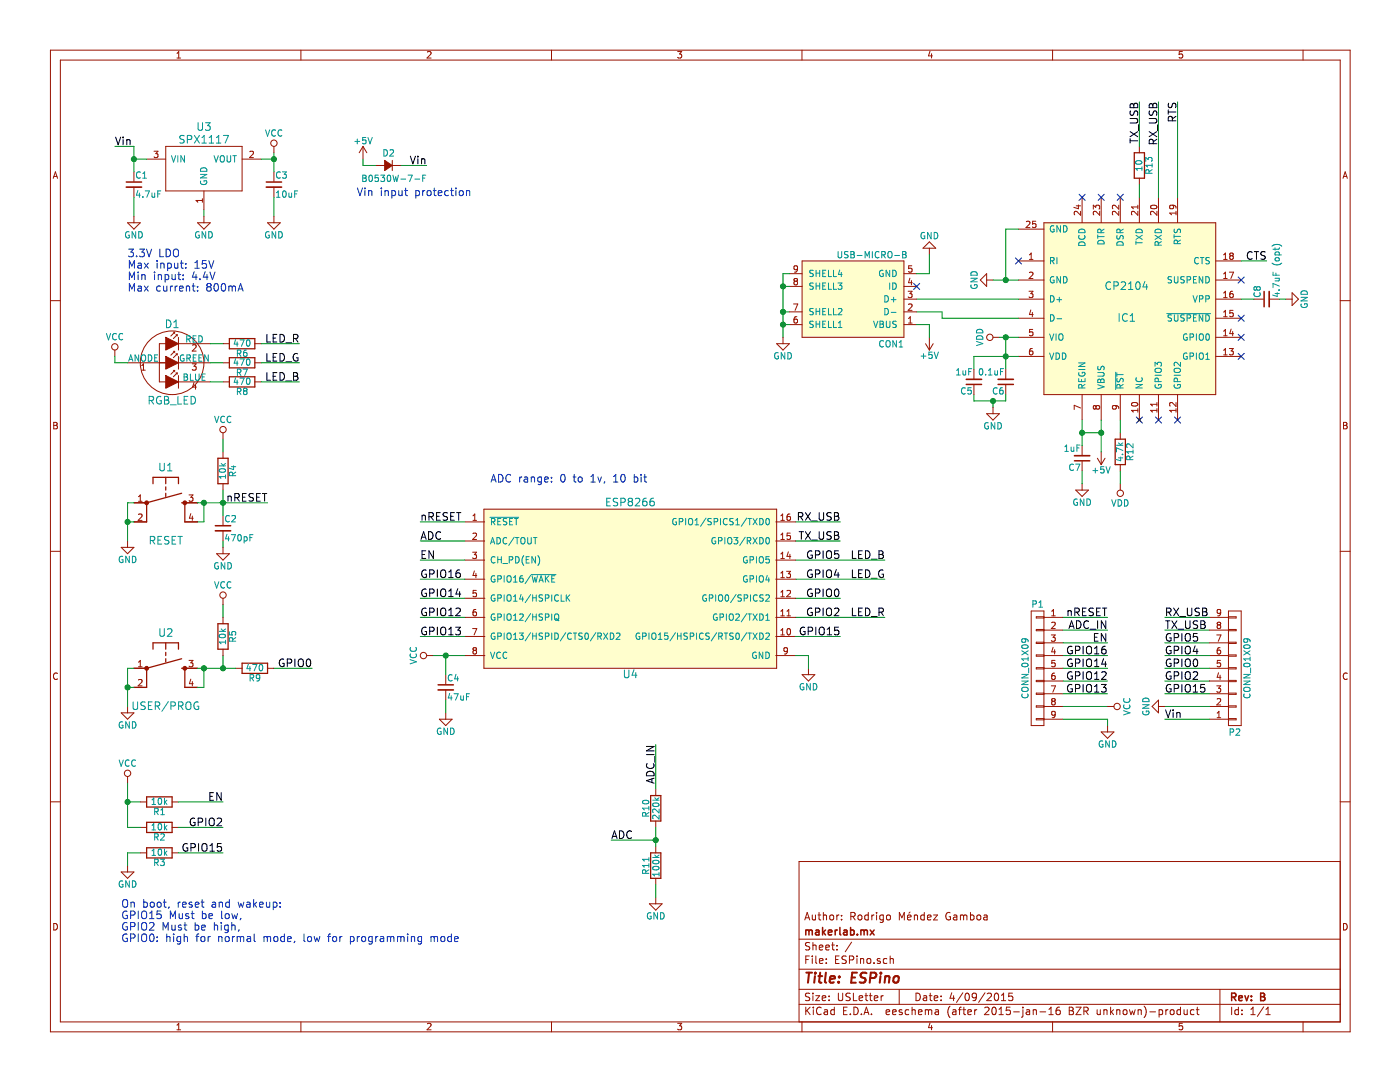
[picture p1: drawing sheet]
<svg xmlns="http://www.w3.org/2000/svg" width="279mm" height="216mm" viewBox="0 0 279 216" stroke-linecap="round" stroke-linejoin="round" font-family="sans-serif">
<g fill="none" stroke="#981200" stroke-width=".2">
<path d="M10.1 10h259.3v195.9h-259.3zM12 12h255.5v191.9h-255.5zM35.3 11.6h.7M35.3 10.6l.4-.3v1.3M60.1 10v2M85.3 10.4l.5-.1 .2 .3-.8 1h.8M110.1 10v2M135.2 10.3h.8l-.4 .5h.3l.1 .2v.5l-.2 .1-.6-.1M160.1 10v2M185.6 10.2l-.3 1h.8M185.9 10.7v.9M210.1 10v2"/>
<path d="M236 10.3h-.6l-.1 .6 .2-.1h.4l.1 .5-.2 .3-.5-.1M260.1 10v2M10.6 35.6l.5-1.3 .4 1.3M10.7 35.2h.7M26.7 34.3v1.9M26.7 37.3v2.1M29.3 31.7h3.8M30.7 30.2h.8l-.4 .5 .4 .1v.5l-.2 .1-.6-.1M33.1 29.2h15.2v8.9h-15.2zM40.4 39.6v.8M40.7 38.1v3.8M48.3 31.7h3.8"/>
<path d="M49.9 30.3l.4-.1 .3 .3-.8 .9h.8M54.7 29.2v1.3M54.7 34.3v1.9M54.7 37.3v2.1M72.4 29.2l-.7 1.3M72.4 29.2v2.5M72.4 29.2l.8 1.3M75 33h1.8M78.3 32v2M78.3 33h1.8M216 39.4v5M219.8 39.4v5"/>
<path d="M223.6 39.4v5M227.4 29.2v1.3M227.4 35.6v1.2M227.4 39.4v5M231.2 39.4v5M235 39.4v5M268 35.6l.5-1.3 .4 1.3M268.2 35.2h.6M10.1 60h1.9M25.5 44.4h2.5l-1.3 1.3zM26.7 43.2v1.2M39.4 44.4h2.6l-1.3 1.3z"/>
<path d="M40.4 40h-1.3l.4 .4M40.7 43.2v1.2M53.4 44.4h2.5l-1.2 1.3zM54.7 43.2v1.2M157.5 57.1h2.6M157.5 54.6h2.6M158.7 56.1l-.2-.2 .2-.3 .4 .1 .1 .2-.3 .2M158.7 56.1l-.2 .3v.3l.2 .1h.2l.3-.2-.1-.4-.2-.1M158.7 56.1h.2M159.2 53.6l-.3 .2h-.2l-.2-.2 .1-.5 .3-.1 .3 .3a.84 .84 0 0 1-.4 1h-.2M160.1 52.1h20.3v15.2h-20.3zM180.4 59.7h2.5"/>
<path d="M180.4 57.1h2.5M180.4 54.6h2.5M181.2 58.1h.8l-.4 .5 .4 .1v.6l-.2 .1-.6-.1M181.6 55.5l-.3 .9h.8M181.9 56v.8M182 53h-.6l-.1 .6 .2-.1 .5 .1v.6l-.2 .1-.5-.1M185.5 49.5v1.3M185.5 48.3l1.2 1.2h-2.5zM196.9 55.9h1.3M196.9 54.6v2.5l-1.3-1.2zM203.3 52.1h5M203.3 55.9h5"/>
<path d="M203.3 59.7h5M203.3 45.7h5M204.8 44.2l.5-.1 .2 .4-.7 .9h.7M205.4 58.1h.8l-.5 .5 .4 .1v.6l-.2 .1-.5-.1M205.4 51.8h.8M205.4 50.9l.4-.4v1.3M205.4 54.4l.5-.1 .3 .4-.8 .9h.8M206.7 44.1h-.6v.6l.1-.1 .5 .1v.6l-.2 .1-.4-.1M208.3 44.4h34.3v34.3h-34.3zM214.8 41.1h.9M215.2 40.9v.8l-.9-.3M215.7 42.2v.8l-1-.8-.3 .2 .1 .5"/>
<path d="M218.2 41.7v-.8l.5 .5 .1-.4h.5l.2 .2-.2 .5M219.5 42.2v.8l-1-.8-.3 .2 .1 .5M223.3 40.9v.8l-.9-.8-.4 .3 .1 .5M223.3 42.2v.8l-.9-.8-.4 .2 .1 .5M227.1 40.9v.8M227.1 42.2v.8l-.9-.8-.4 .2 .1 .5M227.1 41.3h-1.3l.4 .4M229.7 41.1a.76 .76 0 0 1 1.2 .3 .74 .74 0 0 1-1.3-.2zM230.9 42.2v.8l-.9-.8-.4 .2 .1 .5M234 40.9l.2 .3v.2l-.2 .3-.5-.1-.1-.4 .3-.3a.84 .84 0 0 1 1 .4v.3M234.7 42.2v.7M234.7 42.5h-1.3l.4 .4"/>
<path d="M242.6 52.1h5.1M242.6 55.9h5.1M242.6 59.7h5.1M244.2 51.8h.7M244.2 55.6h.7M244.2 59.4h.7M244.2 50.9l.4-.4v1.3M244.2 54.7l.4-.4v1.3M244.2 58.5l.4-.4v1.3M245.3 54.3h.9l-.6 1.3M245.6 51l-.2 .3 .1 .3 .1 .2h.3l.2-.3v-.3l-.2-.2M245.6 51l-.2-.2 .2-.3 .5 .1v.2l-.2 .2"/>
<path d="M245.6 51h.3M246 58.1l-.4 .1-.1 .2-.1 .7 .2 .3 .5-.1v-.5l-.1-.2h-.4l-.2 .2M250.2 59.7h2M253.3 59.7h2M256.6 59.7h1.3M257.9 58.4l1.2 1.3-1.2 1.3zM267.5 60h1.9M22.9 69.8v1.3M25.5 72.4h7.6M28.3 73.9h.7M28.3 72.9l.3-.3v1.3M33.1 68.6h-1.3v7.6h1.3"/>
<path d="M34.6 73.9h.3M34.6 70.1h.3M34.6 66.3h.3M34.9 66.3v.2M34.9 70.1v.3M34.9 73.9v.3M34.9 73.9l-.8 .8M34.9 70.1l-.8 .8M34.9 66.3l-.8 .8M35.1 74.4h.3M35.1 70.6h.3M35.1 66.8h.3"/>
<path d="M35.4 66.8v.3M35.4 70.6v.3M35.4 74.4v.3M35.4 74.4l-.8 .8M35.4 70.6l-.8 .8M35.4 66.8l-.8 .8M35.6 67.3v2.5M35.6 71.1v2.6M35.6 74.9v2.6M35.6 68.6h6.4M35.6 72.4h6.4M35.6 76.2h6.4"/>
<path d="M38.4 72.6h.7l-.4 .5 .4 .1v.5l-.2 .2-.5-.2M38.4 68.9l.5-.1 .2 .3-.7 1h.7M38.7 76.3l-.3 .9h.8M39 76.8v.9M44.5 68.6h1.3M44.5 72.4h1.3M44.5 76.2h1.3M50.9 68.6h1.2M50.9 72.4h1.2M50.9 76.2h1.2M155 68.6h2.5l-1.2 1.2zM156.3 67.3v1.3"/>
<path d="M157.5 64.8h2.6M157.5 62.2h2.6M158.4 60.7h.8l-.5 1.2M159 63.2h-.3l-.2 .3v.7l.2 .3 .4-.2 .1-.4-.2-.2h-.3l-.2 .2M180.4 64.8h2.5M180.4 62.2h2.5M181.3 60.8l.5-.1 .2 .3-.8 .9h.8M181.3 64.5h.7M181.3 63.6l.4-.4v1.3M184.7 68.6l.8 1.2M185.5 67.3v2.5M186.2 68.6l-.7 1.2"/>
<path d="M194.4 73.7v2M194.4 76.8v1.9M198.2 67.3h1.2M200.7 73.7v2M200.7 76.8v1.9M203.3 63.5h5M203.3 67.3h5M203.3 71.1h5M205.7 61.8l-.3 1h.8M206 69.5l-.3 .1-.2 .2-.1 .8 .3 .2 .4-.1 .1-.4-.2-.2-.3-.1-.3 .3M206 62.3v.9M206.1 65.7h-.6l-.1 .6 .2-.1 .5 .1v.6l-.2 .1-.5-.1"/>
<path d="M216 78.7v5.1M219.8 78.7v5.1M223.6 78.7v5.1M227.4 78.7v5.1M231.2 78.7v5.1M235 78.7v5.1M242.6 63.5h5.1M242.6 67.3h5.1M242.6 71.1h5.1M244.2 67h.7M244.2 70.8h.7M244.2 62.3l.4-.4v1.3"/>
<path d="M244.2 66.1l.4-.4v1.3M244.2 69.9l.4-.4v1.3M244.2 63.2h.7M245.3 69.5h.8l-.4 .5 .4 .1v.6l-.2 .1-.6-.1M245.7 65.7l-.3 .9h.8M246 66.1v.9M246.1 61.9h-.6l-.1 .6 .2-.1 .5 .1v.6l-.2 .1-.5-.1M10.7 84.3h.5l.2 .2-.2 .4 .3 .2-.3 .5h-.5zM10.7 84.9h.5M27.6 99.1l.4-.3v1.2M37.7 98.8h.8l-.4 .4 .4 .1v.6l-.2 .1-.6-.1M44.5 86.4v1.2"/>
<path d="M44.5 90.2v1.2M44.5 96.5v1.3M196.9 82.5h2.5l-1.2 1.3zM198.2 81.3v1.2M214.7 97.8h2.5l-1.2 1.3zM215.7 81.4l-1.3-.5v.8M216 88.9v2M216 92.1v1.9M216 96.5v1.3M218.7 81.2l-.2-.3-.3 .3 .1 .4h.2l.2-.2M218.7 81.2l.3-.3 .3 .1 .2 .2v.2l-.3 .2h-.3l-.2-.2M218.7 81.2v.2"/>
<path d="M219 91.4l.8 1.3M219.8 90.2v2.5M220.5 91.4l-.7 1.3M222.5 80.9l.3 .3v.2l-.3 .2-.4-.1-.1-.3 .2-.3a.84 .84 0 0 1 1.1 .4v.2M223.6 86.4v1.2M223.6 92.7v1.3M223.6 96.5v1.3M225.9 80.4a.69 .69 0 0 1 1.2 .3 .74 .74 0 0 1-1.3-.1zM227.1 83.5l.6 .6M227.1 81.5v.7M227.1 81.9h-1.3l.4 .3M227.7 83.5l-.6 .6"/>
<path d="M230.9 81.9h-1.3l.4 .3M230.9 80.3v.7M230.9 81.5v.7M230.9 80.7h-1.3l.4 .3M234.7 81.9h-1.3l.4 .3M234.7 80.3v.8l-.9-.8-.4 .2 .1 .5M234.7 81.5v.7M268.1 84.3h.5l.2 .2-.2 .4 .3 .2-.3 .5h-.5zM268.1 84.9h.5M10.1 110h1.9M24.2 109.2h2.5l-1.2 1.3zM25.5 107.9v1.3"/>
<path d="M26.7 100.3h2.6M26.7 104.1h2.6M27.6 100h.8M27.6 102.7l.5-.1 .3 .3-.8 .9h.8M36.9 100.3h2.5M36.9 104.1h2.5M38.1 102.5l-.3 .9h.8M38.4 103v.8M43.2 110.5h2.6l-1.3 1.3zM44.5 102.9v1.9M44.5 105.9v2M44.5 109.2v1.3"/>
<path d="M44.5 119.4v1.2M92.8 104.1h4M92.8 107.9h4M92.8 111.8h4M92.8 115.6h4M92.8 119.4h4M94.3 110.2h.8l-.4 .5 .4 .1v.5l-.2 .2-.6-.2M94.4 103.8h.7M94.4 102.9l.3-.3v1.2M94.4 106.5l.5-.1 .2 .3-.8 .9h.8M94.7 113.9l-.3 .9h.8M95 114.4v.9"/>
<path d="M95.1 117.8h-.7v.6l.2-.1 .5 .1v.5l-.2 .2-.5-.2M96.6 101.6h58.4v31.7h-58.4zM154.8 104.1h4M154.8 107.9h4M154.8 111.8h4M154.8 115.6h4M154.8 119.4h4M155.8 103.8h.7M155.8 107.6h.7M155.8 111.5h.7M155.8 119.1h.7M155.8 102.9l.4-.3v1.2"/>
<path d="M155.8 106.7l.4-.3v1.2M155.8 110.5l.4-.3v1.3M155.8 114.4l.4-.4v1.3M155.8 118.2l.4-.4v1.3M155.8 115.3h.7M157 114h.8l-.5 .5 .4 .1v.5l-.2 .2-.5-.2M157.1 117.9l.4-.1 .3 .4-.8 .9h.8M157.3 110.1l-.2 .9h.7M157.6 102.6h-.3l-.2 .3v.7l.2 .2 .4-.1 .1-.4-.2-.2-.3-.1-.2 .3M157.6 110.6v.9M157.7 106.4h-.6v.6l.1-.1 .5 .1v.5l-.2 .1-.4-.1M267.5 110h1.9"/>
<path d="M11.5 134.4a.62 .62 0 0 0-.9 .4 .62 .62 0 0 0 .6 .8l.3-.1M26.7 133.3h2.6M26.7 137.2h2.6M27.6 132.1l.4-.3v1.2M27.6 135.7l.5-.1 .3 .3-.8 1h.8M27.6 133h.8M36.9 133.3h2.5M36.9 137.2h2.5M37.7 131.8h.8l-.4 .5 .4 .1v.5l-.2 .1-.6-.1M38.1 135.5l-.3 .9h.8M38.4 136v.9M44.5 123.2v1.3"/>
<path d="M44.5 129.5v1.3M47 133.3h1.3M53.4 133.3h1.3M85.1 130.8h1.3M89 134.6v1.9M89 137.7v2M92.8 123.2h4M92.8 127h4M92.8 130.8h4M94.3 125.4h.9l-.6 1.3M94.6 129.8l-.2-.3 .2-.3 .5 .1v.2l-.2 .3M94.6 129.8l-.2 .2v.4l.2 .1h.3l.2-.2v-.4l-.2-.1"/>
<path d="M94.6 129.8h.3M95 121.6l-.4 .1-.2 .2v.7l.2 .3 .5-.1v-.5l-.1-.2h-.4l-.2 .2M154.8 123.2h4M154.8 127h4M154.8 130.8h4M155.8 122.9h.7M155.8 126.7h.7M155.8 122l.4-.4v1.3M155.8 125.8l.4-.4v1.3M157.1 122.9h.7M157.1 122l.3-.4v1.3M157.2 125.5l.1-.1a.67 .67 0 0 1 .5 .7 .67 .67 0 0 1-.5 .6l-.2-.5z"/>
<path d="M157.2 129.8l-.3 .2h-.2l-.3-.2 .1-.5 .4-.1 .3 .3a.84 .84 0 0 1-.4 1h-.3M160.1 134.6h2.5l-1.3 1.3zM161.3 133.3v1.3M205.8 121.9h2.5v22.9h-2.5zM208.3 133.3h3.8M208.3 123.2h3.8M208.3 130.8h3.8M208.3 123.1h-1.5v.2h1.5M208.3 125.6h-1.5v.3h1.5M208.3 128.1h-1.5v.3h1.5M208.3 130.7h-1.5v.2h1.5M208.3 133.2h-1.5v.3h1.5"/>
<path d="M208.3 135.8h-1.5v.2h1.5M208.3 138.3h-1.5v.3h1.5M208.3 125.7h3.8M208.3 128.3h3.8M208.3 135.9h3.8M208.3 138.4h3.8M209.8 136.9h.8l-.5 1.2M209.8 126.7h.8l-.4 .5 .3 .1v.5l-.1 .2-.6-.2M209.9 122.9h.7M209.9 124.3l.5-.1 .2 .3-.8 .9h.8M209.9 122l.3-.4v1.3M210.1 139.9l-.2-.2 .2-.3 .4 .1 .1 .2-.2 .2"/>
<path d="M210.1 139.9l-.2 .3v.3l.2 .2h.3l.2-.3-.1-.3-.1-.2M210.1 139.9h.3M210.2 129.2l-.3 .9h.7M210.5 134.3l-.4 .1-.2 .2v.7l.2 .3 .4-.1 .1-.5-.1-.2h-.4l-.2 .2M210.5 129.6v.9M210.5 131.8h-.6v.6l.2-.1 .4 .1v.5l-.1 .1-.5-.1M231.2 139.7v2.5l-1.3-1.2zM241.4 133.3h3.8M241.4 123.2h3.8M241.4 130.8h3.8M241.4 125.7h3.8M241.4 128.3h3.8"/>
<path d="M241.4 135.9h3.8M241.4 138.4h3.8M242.8 136.9h.8l-.4 .4 .4 .1v.6l-.2 .1-.6-.1M242.8 126.7h.9l-.6 1.3M242.9 139.5l.5-.1 .2 .4-.8 .9h.8M243.1 124.7l-.2 .2 .1 .4 .1 .1h.3l.2-.2v-.4l-.2-.1M243.1 124.7l-.2-.2 .2-.3 .5 .1v.2l-.2 .2M243.1 124.7h.3M243.2 134.2l-.3 1h.8M243.5 129.2l-.4 .1-.1 .2-.1 .8 .2 .2 .5-.1v-.5l-.1-.1-.4-.1-.2 .2M243.5 134.7v.9M243.6 131.8h-.6l-.1 .6 .2-.1 .5 .1v.5l-.2 .1-.5-.1"/>
<path d="M243.6 122.1l-.2 .3h-.3l-.2-.3 .1-.4 .4-.1 .2 .2a.84 .84 0 0 1-.3 1.1h-.3M245.2 138.3h1.5v.3h-1.5M245.2 135.8h1.5v.2h-1.5M245.2 133.2h1.5v.3h-1.5M245.2 130.7h1.5v.2h-1.5M245.2 128.1h1.5v.3h-1.5M245.2 125.6h1.5v.3h-1.5M245.2 123.1h1.5v.2h-1.5M245.2 121.9h2.5v22.9h-2.5zM268.9 134.4a.62 .62 0 0 0-.9 .4 .62 .62 0 0 0 .6 .8l.3-.1M10.1 160h1.9M24.2 142.2h2.5l-1.2 1.3z"/>
<path d="M25.5 141v1.2M25.5 154.9v1.3M87.7 143.5h2.5l-1.2 1.3zM89 142.2v1.3M130.9 157.5v1.2M208.3 143.5h3.8M208.3 143.4h-1.5v.2h1.5M208.3 140.8h-1.5v.3h1.5M208.3 141h3.8M210.6 142.5l-.2 .2h-.3l-.2-.2 .1-.5 .4-.1 .2 .3a.84 .84 0 0 1-.4 1h-.2M219.8 146h2.5l-1.3 1.3zM221 141h1.3"/>
<path d="M221 144.8v1.2M231.2 141h1.3M241.4 143.5h3.8M241.4 141h3.8M242.9 143.2h.7M242.9 142.3l.4-.4v1.3M245.2 143.4h1.5v.2h-1.5M245.2 140.8h1.5v.3h-1.5M267.5 160h1.9M24.2 174h2.5l-1.2 1.3zM25.5 172.7v1.3M28 160h1.3"/>
<path d="M28 165.1h1.3M28 170.2h1.3M34.3 160h1.3M34.3 165.1h1.3M34.3 170.2h1.3M130.9 163.8v1.3M130.9 168.9v1.3M130.9 175.3v1.2M130.9 179.1v1.2M267.5 171.9h-108v32M10.7 184.3a.65 .65 0 0 1 .8 .6 .65 .65 0 0 1-.8 .7zM129.6 180.3h2.5l-1.2 1.3z"/>
<path d="M159.5 197.4h108M159.5 193.4h108M159.5 187.4h108M160.6 183.6l.5-1.5 .5 1.5M160.7 183.1h.7M160.8 191.5h.5M161.5 190.8h-.7v1.5M161.6 198.2h-.6l-.3 .3 .1 .3 .7 .3v.4l-.2 .2-.6-.1M161.6 188.1h-.6l-.3 .2 .1 .3 .7 .4v.4l-.2 .2-.6-.1M162.1 182.6l.1 .9 .3 .1 .2-.2M162.1 190.8v.1M162.1 191.3v1"/>
<path d="M162.2 188.1v1.5M162.2 198.2v.1M162.2 198.7v1M162.2 188.7l.2-.1h.4l.1 1M162.7 182.6v1M162.8 198.7h.8l-.8 1h.8M162.8 190.8v1.2l.2 .3M163.3 182.6h.5M163.5 182.1v1.3l.3 .2M163.5 189.1l.7-.2v-.3h-.5l-.2 .2 .1 .7h.6M163.5 191.8l.7-.2v-.3h-.4l-.3 .2 .1 .7h.6M164.1 199.2l.7-.2v-.2l-.5-.1-.2 .2 .1 .7h.6"/>
<path d="M164.3 182.7l.2-.1 .4 .1 .1 .9M164.3 182.1v1.5M164.8 189.1l.7-.2v-.3h-.5l-.2 .2 .1 .7h.6M164.9 192.1v.2M164.9 191.3v.2M165.5 199.5v.2M165.5 198.8v.1M165.7 182.7l.2-.1 .4 .1 .1 .6-.2 .2-.3 .1-.2-.2zM166 188.6h.5M166.2 188.1v1.3l.3 .2M166.8 191.5h.5M167 182.6v1"/>
<path d="M167 189.4v.2M167 188.6v.2M167.3 198.2v1.2l.3 .3h.3l.3-.3v-1.2M167.4 182.6l-.4 .3M167.5 190.8h-.7v1.5h.7M168 183.4v.2M168 182.7v.1M168.9 190.8h-.6l-.3 .2 .1 .3 .7 .4v.4l-.2 .2-.6-.1M169.5 191.5h.7l.2-.2-.1-.4-.2-.1h-.6v1.5M169.7 198.2h-.6l-.3 .3 .1 .3 .7 .3v.4l-.2 .2-.6-.1M169.8 182.9l.7-.1 .2-.2-.1-.4-.2-.1h-.6v1.5M170 188l-1.3 1.9"/>
<path d="M170.2 182.9l.5 .7M170.3 198.2v1.5h.7M171 190.8v.1M171 191.3v1M171.3 182.7l.2-.1 .4 .1 .1 .6-.1 .2-.4 .1-.2-.2zM171.5 199.2l.7-.2-.1-.2-.4-.1-.2 .2v.7h.6M171.7 191.4l.2-.1h.4l.1 1M171.7 191.3v1M172.6 198.7h.6M172.8 198.2v1.3l.4 .2M173.1 191.4l.2-.1 .4 .1 .1 .6-.1 .2-.4 .1-.2-.2zM173.3 182.7l-.4-.1-.3 .3v.5l.3 .2 .4-.1"/>
<path d="M173.3 182.1v1.5M173.5 198.7h.5M173.7 198.2v1.3l.3 .2M174 182.6v1M174.4 192.1v.2M174.4 182.6l-.4 .3M174.5 199.2l.7-.2-.1-.2-.4-.1-.2 .2 .1 .7h.5M174.9 182.1v.1M174.9 182.6v1M175.6 191.3a.37 .37 0 0 0-.5 .2v.2l.5 .1 .1 .2-.2 .3-.4-.1M175.8 198.7v1M176.3 198.7l-.5 .3"/>
<path d="M176.3 182.6l-.1 1.3-.2 .2-.4-.1M176.3 182.7l-.5-.1-.2 .3v.5l.2 .2 .5-.1M177 191.3h-.4l-.3 .2 .1 .6 .2 .2 .4-.1M177 182.7l.2-.1 .4 .1 .1 .6-.1 .2-.4 .1-.2-.2zM177.7 191.4l.2-.1h.3l.1 1M177.7 190.8v1.5M179.5 197.4v3M179.5 183.6v-1.5l.5 1 .5-1v1.5M181.1 183.1l.7-.2v-.2l-.5-.1-.2 .2 .1 .7h.6M181.6 182l-.2 .2M182.5 182.7l.2-.1 .4 .1v.9M182.5 182.6v1"/>
<path d="M182.8 198.2a.76 .76 0 0 1 .9 .7 .76 .76 0 0 1-.9 .8zM184.3 198.8h.6v.9M184.5 182.7l-.5-.1-.3 .3 .1 .5 .2 .2 .5-.1M184.5 182.1v1.5M184.9 199l-.4 .1-.3 .2 .3 .4 .4-.1M185.1 183.1l.7-.2v-.2l-.5-.1-.2 .2 .1 .7h.6M185.5 198.7h.5M185.7 198.2v1.3l.3 .2M186.3 182.6h.8l-.8 1h.8M186.4 199.2l.8-.2-.1-.2-.4-.1-.3 .2 .1 .7h.6M187.8 199.5v.2M187.8 198.8v.1"/>
<path d="M189.6 182.1a.7 .7 0 0 0-.9 .7 .7 .7 0 0 0 .9 .7l.1-.6h-.3M189.9 198.1l-.3 1.1h.9M190.3 198.7v1M190.3 182.7h.6l.1 .9M191 182.9l-.5 .1-.2 .2 .2 .4 .5-.1M191.7 182.7l.4-.1 .2 .2M191.7 182.6v1M192.2 198.1l-1.3 1.9M192.3 182.8a.36 .36 0 0 1 .3-.2 .36 .36 0 0 1 .4 .2v.8M192.3 182.8v.8M192.7 198.3l.2-.1a.8 .8 0 0 1 .6 .7 .8 .8 0 0 1-.6 .8l-.2-.2-.1-.4zM193.7 182.7l.4-.1 .3 .3-.1 .6h-.6"/>
<path d="M193.7 182.1v1.5M194.9 198.8l-.3 .3h-.3l-.3-.3 .2-.6h.4l.2 .1a1.19 1.19 0 0 1-.2 1.3l-.4 .1M195 182.7l.2-.1 .5 .1v.6l-.1 .2-.4 .1-.2-.2zM196.4 182.7h.6v.9M196.6 198.1l-1.3 1.9M197 198.3l.6-.1 .3 .4-1 1.1h1M197 182.9l-.5 .1-.2 .2 .2 .4 .5-.1M198.6 198.3l.2-.1a.8 .8 0 0 1 .5 .7 .8 .8 0 0 1-.5 .8l-.2-.2-.2-.4zM199.9 199.7h.8M199.9 198.6l.4-.4v1.5M202.1 198.2h-.7l-.1 .7 .2-.1h.5l.1 .2v.5l-.2 .2-.6-.2M243.5 197.4v6.5"/>
<path d="M268.1 184.3a.65 .65 0 0 1 .8 .6 .65 .65 0 0 1-.8 .7zM35.3 204.5l.4-.3v1.3M35.3 205.5h.7M60.1 203.9v2M85.3 204.3l.5-.1 .2 .3-.8 1h.8M110.1 203.9v2M135.2 204.2h.8l-.4 .5h.3l.1 .2v.5l-.2 .1-.6-.1M159.5 200.4h108M160.1 203.9v2M160.8 201v1.5M161 201.6l.7 .9M161.7 201l-.9 .8"/>
<path d="M162.3 201v.1M162.3 201.5v1M163.9 201.1a.71 .71 0 0 0-1 .5 .71 .71 0 0 0 .7 .9l.3-.2M164.5 201.5h.6l.1 1M165.2 201.8l-.5 .1-.3 .2 .3 .4 .5-.1M166.5 201.5h-.4l-.3 .3 .1 .5 .2 .2 .4-.1M166.5 201v1.5M168.4 201.7h.5M169.1 201h-.7v1.5h.7M169.7 202.3v.2M170.4 201a.76 .76 0 0 1 .9 .7 .76 .76 0 0 1-.9 .8zM171.9 202.3v.2"/>
<path d="M172.4 202.5l.5-1.5 .5 1.5M172.5 202h.8M173.9 202.3v.2M176.8 202l.8-.2-.1-.3h-.4l-.3 .2 .1 .7h.6M178.1 202l.7-.2v-.3h-.4l-.3 .2 .1 .7h.6M180 201.5a.37 .37 0 0 0-.6 .2l.1 .2 .5 .1 .1 .2-.2 .3-.5-.1M181.4 201.5h-.5l-.2 .3v.5l.2 .2 .5-.1M182 201v1.5M182 201.6l.2-.1h.4l.1 1M183.3 202l.7-.2v-.3h-.5l-.2 .2 .1 .7h.6M184.7 201.6l.4-.1 .2 .2M184.7 201.5v1"/>
<path d="M185.3 201.7a.36 .36 0 0 1 .3-.2 .36 .36 0 0 1 .4 .2v.8M185.3 201.7v.8M185.6 204.1l-.3 1h.8M185.9 204.6v.9M186.7 201.5h.6v1M187.3 201.8l-.5 .1-.2 .2 .2 .4 .5-.1M189.6 200.8a1.71 1.71 0 0 0 0 2.2M190.2 201.5h.5l.1 1M190.8 201.8l-.5 .1-.2 .2 .2 .4 .5-.1M191.3 201.5h.6M191.9 201l-.4 .2v1.3M192.2 201.5h.5"/>
<path d="M192.4 201v1.3l.3 .2M193.1 202l.8-.2-.1-.3h-.4l-.3 .2 .1 .7h.6M194.5 201.5v1M195 201.5l-.5 .3M196.5 201.1l.6-.1 .3 .4-1 1.1h1M198.1 201.1l.2-.1a.8 .8 0 0 1 .5 .7 .8 .8 0 0 1-.5 .8l-.2-.2-.2-.4zM199.4 202.5h.8M199.4 201.4l.4-.4v1.5M201.6 201h-.7l-.1 .7 .2-.2 .5 .1 .2 .2-.1 .5-.2 .2-.6-.2M202.3 201.9h1.1M204.1 201v.1M204.1 201.5v1.2l-.2 .3"/>
<path d="M204.9 201.5h.5l.1 1M205.5 201.8l-.5 .1-.2 .2 .2 .4 .5-.1M206.2 201.6l.2-.1h.4v1M206.2 201.5v1M207.5 201.9h1.2M209.3 202.5h.9M209.3 201.4l.5-.4v1.5M210.1 203.9v2M211.5 201h-.5a1.11 1.11 0 0 0-.1 1.4l.4 .1 .2-.2 .1-.5-.3-.3-.4 .1-.2 .2M213.4 201h.5l.3 .2-.1 .3-.2 .2 .3 .1 .1 .4-.3 .3h-.6zM213.4 201.7h.5M214.7 201h1.1l-1.1 1.5h1.1"/>
<path d="M216.3 201.8l.7-.1 .2-.2-.1-.4-.2-.1h-.6v1.5M216.7 201.8l.5 .7M219 201.5v.9l.4 .1 .2-.2M219.6 201.5v1M220.3 201.6l.2-.1h.4v1M220.3 201.5v1M221.6 201v1.5M221.8 201.9l.4 .6M222.2 201.5l-.6 .5M222.9 201.6l.2-.1h.3l.1 1M222.9 201.5v1M224.2 201.6l.2-.1 .4 .1 .1 .6-.1 .2-.4 .1-.2-.2z"/>
<path d="M225.4 201.5l.3 1 .3-.7 .3 .7 .2-1M227.1 201.6l.2-.1h.4l.1 1M227.1 201.5v1M228.3 200.8a1.71 1.71 0 0 1 0 2.2M229.5 201.9h1.1M231.3 201.5h.5l.2 .3-.1 .6h-.6M231.3 201.5v1.5M232.7 201.5v1M233.1 201.5l-.4 .3M233.6 201.6l.2-.1 .4 .1 .1 .6-.1 .2-.4 .1-.2-.2zM235.6 201.5h-.4l-.3 .3 .1 .5 .2 .2 .4-.1M235.6 201v1.5"/>
<path d="M236 204.2h-.6l-.1 .6 .2-.1h.4l.1 .5-.2 .3-.5-.1M236.3 201.5l.1 .9 .3 .1 .2-.2M236.9 201.5v1M238.3 201.5h-.4l-.3 .3v.5l.3 .2 .4-.1M238.7 201.5h.6M238.9 201v1.3l.4 .2M245.8 201v1.5M247.1 201.5h-.4l-.3 .3 .1 .5 .2 .2 .4-.1M247.1 201v1.5M247.9 202.3v.2M247.9 201.5v.2M249.6 202.5h.9"/>
<path d="M249.6 201.4l.5-.4v1.5M252.2 200.9l-1.3 1.9M252.6 202.5h.9M252.6 201.4l.5-.4v1.5M260.1 203.9v2"/>
<circle cx="54.7" cy="28.6" r=".64"/>
<circle cx="22.9" cy="69.2" r=".64"/>
<circle cx="34.3" cy="72.4" r="6.4"/>
<circle cx="197.5" cy="67.3" r=".64"/>
<circle cx="44.5" cy="85.7" r=".64"/>
<circle cx="223.6" cy="98.4" r=".64"/>
<circle cx="44.5" cy="118.7" r=".64"/>
<circle cx="84.5" cy="130.8" r=".64"/>
<circle cx="25.5" cy="154.3" r=".64"/>
<circle cx="222.9" cy="141" r=".64"/>
</g>
<g fill="none" stroke="#009596" stroke-width=".2">
<path d="M27.5 38l-.3 .9h.8M27.8 38.5v.9M28 34.4a.61 .61 0 0 0-.8 .4 .61 .61 0 0 0 .6 .8l.2-.2M28.5 39.2v.2M28.5 35.6h.7M28.5 34.6l.4-.3v1.3M29 38.1h.8l-.5 1.3M30.3 38.5l.1 .8 .3 .1 .2-.2M30.9 38.5v.9M31.5 38.7h.4M32.1 38.1h-.6v1.3M34.2 31.1l.4 1.2 .5-1.2"/>
<path d="M35.5 31.1v1.2M36.8 27.1a.62 .62 0 0 0-.9 .1v.4l.8 .4v.4a.62 .62 0 0 1-.8 .1M36.8 31.1v1.2l-.7-1.2v1.2M37.4 27.8h.7l.2-.3-.1-.3-.2-.2h-.6v1.5M38.8 27l1 1.5M39.5 24.5v1.2l.3 .3h.3l.3-.3v-1.2M39.8 27l-1 1.5M40 34.8h1.3l-1.3 .7h1.3M40.1 36.1a.59 .59 0 0 0 .5 .7 .59 .59 0 0 0 .6-.7h-.5v.2M40.1 33.7a.69 .69 0 0 1 .7-.2 .69 .69 0 0 1 .5 .7h-1.3zM40.3 28.5h.9M40.3 27.5l.4-.5v1.5"/>
<path d="M41 24.5h.9l-.5 .6h.4l.1 .2v.6l-.3 .1h-.4l-.2-.1M41.7 28.5h.9M41.7 27.5l.5-.5v1.5M42.7 31.1l.4 1.2 .5-1.2M43.2 28.5h.9M43.2 27.5l.4-.5v1.5M44 31.2l.2-.1h.4a.83 .83 0 0 1-.1 1.2 .44 .44 0 0 1-.6-.4zM44.6 27h1l-.7 1.5M45.3 31.1v1l.2 .2h.3l.2-.2v-1M46.5 31.1h.7M46.8 31.1v1.2M53 25.9l.4 1.3 .4-1.3"/>
<path d="M55 26a.61 .61 0 0 0-.8 .5 .61 .61 0 0 0 .5 .7l.3-.1M55.2 39.4h.7M55.2 38.5l.3-.4v1.3M55.9 34.4a.61 .61 0 0 0-.8 .4 .61 .61 0 0 0 .6 .8l.2-.2M56.2 26a.61 .61 0 0 0-.8 .5 .61 .61 0 0 0 .6 .7l.2-.1M56.4 34.3h.8l-.5 .5 .4 .1v.5l-.2 .2-.5-.2M56.5 38.2l.2-.1a.67 .67 0 0 1 .4 .6 .67 .67 0 0 1-.4 .7l-.3-.5zM57.7 38.5v.8l.3 .1 .2-.2M58.2 38.5v.9M58.8 38.7h.4M59.4 38.1h-.6v1.3M70.8 28.2h1"/>
<path d="M71.3 27.7v1M72.4 35.5h.4M72.4 35h.4l.3 .2-.3 .3 .3 .2v.3l-.2 .2h-.5zM73 27.4h-.6l-.1 .6 .2-.1 .5 .1v.6l-.2 .1-.5-.1M73.4 27.4l.4 1.3 .5-1.3M73.7 35.1l.2-.1a.67 .67 0 0 1 .4 .6 .67 .67 0 0 1-.4 .6l-.3-.5zM75.5 35h-.6l-.1 .5 .2-.1 .5 .1v.6l-.2 .1-.5-.1M76 35h.8l-.5 .4 .4 .1v.6l-.2 .1-.5-.1M76.6 29.9a.64 .64 0 0 1 .7 .6 .64 .64 0 0 1-.7 .6zM77.4 35.1l.2-.1a.67 .67 0 0 1 .4 .6 .67 .67 0 0 1-.4 .6l-.3-.5zM77.8 30l.5-.1 .2 .3-.7 .9h.7M78.4 35l.3 1.2 .3-.9 .2 .9 .3-1.2"/>
<path d="M80 35.7h1M81.4 35h.9l-.6 1.2M82.8 35.7h.9M84.4 35.5h.4M85 35h-.6v1.2M226.7 32.2a.76 .76 0 0 1 1.2 .3 .74 .74 0 0 1-1.3-.1zM227.9 33.3v.7M227.9 33.6h-1.3l.4 .4M228.7 32.2v-.8l.4 .5 .1-.4h.6l.1 .1-.1 .6M229.3 34.6l-.1-.6-.4-.1-.1 .7h1.2M229.9 33.9l-.6 .4M229.9 32.6v.8"/>
<path d="M229.9 33h-1.2l.3 .4M25.8 46.3a.59 .59 0 0 0-.8 .6 .59 .59 0 0 0 .8 .5v-.5h-.2M27.1 46.2v1.3l-.7-1.3v1.3M27.7 46.2a.64 .64 0 0 1 .7 .7 .64 .64 0 0 1-.7 .6zM39.7 46.3a.59 .59 0 0 0-.7 .6 .59 .59 0 0 0 .7 .5l.1-.5h-.2M41.1 46.2v1.3l-.8-1.3v1.3M41.7 46.2a.64 .64 0 0 1 .7 .7 .64 .64 0 0 1-.7 .6zM53.7 46.3a.59 .59 0 0 0-.7 .6 .59 .59 0 0 0 .7 .5l.1-.5h-.3M55 46.2v1.3l-.7-1.3v1.3M55.6 46.2a.64 .64 0 0 1 .8 .7 .64 .64 0 0 1-.8 .6zM162.3 54l-.5-.1-.2 .3 .1 .3 .6 .2v.4l-.2 .1-.5-.1M162.3 56.5h-.5l-.2 .2 .1 .3 .6 .3v.3l-.2 .1h-.5"/>
<path d="M162.9 57h.7M162.9 53.9v1.3M162.9 56.5v1.2M162.9 54.5h.7M163.6 53.9v1.3M163.6 56.5v1.2M164.2 57h.4M164.2 54.5h.4M164.8 53.9h-.6v1.3h.6M164.8 56.5h-.6v1.2h.6M165.3 53.9v1.3h.6M165.3 56.5v1.2h.6"/>
<path d="M166.4 53.9v1.3h.6M166.4 56.5v1.2h.6M167.2 56.5h.8l-.4 .4 .4 .1v.6l-.2 .1-.6-.1M167.3 50.2v1l.2 .3h.2l.3-.3v-1M167.6 53.8l-.3 1h.8M167.9 54.3v.9M169.2 50.2l-.6 .1v.4l.5 .2 .1 .3-.2 .3-.5-.1M169.8 50.2h.4l.3 .2-.3 .4 .3 .1v.3l-.2 .3h-.5zM169.8 50.8h.4M171.1 51h.9M172.6 51.5v-1.3l.5 .9 .4-.9v1.3M174.1 50.2v1.3"/>
<path d="M175.4 50.3a.61 .61 0 0 0-.8 .4 .61 .61 0 0 0 .6 .8l.2-.2M176 50.9l.6-.1v-.5l-.6-.1v1.3M176.2 54a.59 .59 0 0 0-.7 .5 .59 .59 0 0 0 .7 .6l.1-.5h-.2M176.3 50.9l.4 .6M176.6 59a.64 .64 0 0 1 .7 .6 .64 .64 0 0 1-.7 .7zM177.2 50.4l.3-.2h.4a.83 .83 0 0 1-.2 1.3 .44 .44 0 0 1-.5-.5zM177.6 53.9v1.3l-.8-1.3v1.3M177.6 56.5v1.2M177.9 59.8h.9M178.2 53.9a.64 .64 0 0 1 .7 .7 .64 .64 0 0 1-.7 .6zM178.2 56.5a.64 .64 0 0 1 .7 .6 .64 .64 0 0 1-.7 .6zM178.3 59.3v1"/>
<path d="M178.6 51h.9M180.1 50.2h.5l.2 .2-.2 .4 .2 .1 .1 .3-.3 .3h-.5zM180.1 50.8h.5M184.5 46.4a.59 .59 0 0 0-.7 .6 .59 .59 0 0 0 .7 .6l.1-.5h-.3M185.8 46.4v1.3l-.7-1.3v1.3M186.4 46.4a.64 .64 0 0 1 .8 .6 .64 .64 0 0 1-.8 .7zM193.8 55.5h1.2l-1.2 .7h1.2M193.8 54.4a.69 .69 0 0 1 .8-.2 .69 .69 0 0 1 .4 .7h-1.2zM193.8 56.8a.59 .59 0 0 0 .6 .8 .59 .59 0 0 0 .6-.8h-.5v.2M209.7 52h.6v-.5l-.6-.1v1.3M209.7 59a.64 .64 0 0 1 .7 .6 .64 .64 0 0 1-.7 .7zM210 52l.4 .7"/>
<path d="M210.3 45.1a.59 .59 0 0 0-.7 .6 .59 .59 0 0 0 .7 .5l.1-.5h-.3M210.3 55.2a.59 .59 0 0 0-.7 .6 .59 .59 0 0 0 .7 .6l.1-.5h-.3M210.9 51.4v1.3M210.9 59.8h1M211.4 59.3v1M211.6 45v1.3l-.7-1.3v1.3M211.6 55.2v1.3l-.7-1.3v1.3M212.2 55.2a.64 .64 0 0 1 .8 .6 .64 .64 0 0 1-.8 .7zM212.2 45a.64 .64 0 0 1 .8 .7 .64 .64 0 0 1-.8 .6zM215.3 45.9a.69 .69 0 0 1 .8-.1 .69 .69 0 0 1 .4 .6h-1.2zM215.3 48.5a.69 .69 0 0 1 .8-.2 .69 .69 0 0 1 .4 .7h-1.2zM215.4 47a.61 .61 0 0 0 .4 .8 .61 .61 0 0 0 .7-.6l-.1-.2"/>
<path d="M219.1 46.9v.7M219.1 47.2h1.3M219.1 48.2a.69 .69 0 0 1 .8-.2 .69 .69 0 0 1 .5 .7h-1.3zM219.7 46.4v-.6h-.5l-.1 .6h1.3M220.4 45.7l-.7 .4M221.7 56.4a.72 .72 0 0 0-1.1 .5 .72 .72 0 0 0 .8 .9l.3-.2M222.3 57h.7l.2-.3-.1-.3-.2-.2h-.6v1.6M222.9 47v.5l.2 .2 .3-.1 .3-.6h.3l.2 .2-.1 .5M222.9 48.4a.69 .69 0 0 1 .8-.2 .69 .69 0 0 1 .5 .7h-1.3zM223.6 46.4l-.1-.6h-.5l-.1 .6h1.3M223.8 56.4l.5-.2 .3 .5-.9 1.1h.9M224.2 45.7l-.6 .4"/>
<path d="M225.2 57.8h.9M225.2 56.7l.5-.5v1.6M226.7 48.1v.7M226.7 48.4h1.3M226.7 46.9l1.3 .9M226.8 45.9a.69 .69 0 0 1 .7-.1 .69 .69 0 0 1 .5 .6h-1.3zM226.8 56.4l.2-.2a.81 .81 0 0 1 .6 .8 .81 .81 0 0 1-.6 .8l-.2-.2-.2-.4zM228 46.9l-1.3 .9M228.5 56.2l-.4 1.1h1M228.8 56.7v1.1M230.5 46.9l1.3 .9M230.7 45.8a.67 .67 0 0 1 .7 0 .67 .67 0 0 1 .4 .6h-1.3z"/>
<path d="M231.2 48.9l-.1-.6h-.5l-.1 .6h1.3M231.8 48.2l-.6 .4M231.8 46.9l-1.3 .9M233.8 55.2h-.5l-.2 .2 .1 .3 .6 .3v.3l-.2 .2-.5-.1M234.3 46.8v.7M234.3 47.2h1.3M234.4 55.2v1l.2 .3h.3l.2-.3v-1M234.4 45.7l-.1 .5 .2 .2 .4-.1 .2-.5h.4l.1 .1-.1 .5M235 48.6l-.1-.6h-.5l-.1 .6h1.3M235.6 47.9l-.6 .4M236.4 55.2l-.7 .1v.4l.5 .2 .2 .3-.3 .3-.5-.1M236.9 55.9l.6-.1 .1-.5-.7-.1v1.3"/>
<path d="M238.1 59l.4 1.3 .4-1.3M238.2 55.8h.4M238.8 55.2h-.6v1.3h.6M239.2 51.5a.61 .61 0 0 0-.8 .4 .61 .61 0 0 0 .5 .8l.3-.2M239.4 59.7l.6-.1v-.5l-.6-.1v1.3M239.6 51.4h.7M239.9 51.4v1.3M240 55.2v1.3l-.7-1.3v1.3M240.6 55.2a.64 .64 0 0 1 .8 .6 .64 .64 0 0 1-.8 .7zM240.6 59.7l.7-.1v-.5l-.7-.1v1.3M241.4 51.4l-.7 .1v.4l.5 .2 .2 .3-.3 .3-.5-.1M250.3 58.4a.61 .61 0 0 0 .5 .8 .61 .61 0 0 0 .7-.6l-.1-.2"/>
<path d="M250.8 57.4l-.2-.2-.4 .2 .1 .5h.3l.2-.2M250.8 57.4l.2-.2 .4 .1 .1 .1v.3l-.2 .2h-.4l-.1-.2M250.8 57.4v.3M253.9 52.5a1.51 1.51 0 0 0 1.9 0M253.9 49.1a1.51 1.51 0 0 1 1.9 0M254.1 54.3v.6h1.2M254.5 58.6h.8M254.5 55.5h.8M254.5 49.4v.5M254.5 50.9h1.2M254.5 51.5l.6-.1 .2 .4-.2 .3h-.4l-.2-.3zM254.5 50.9v-.4l.2-.2 .6 .1v.5"/>
<path d="M254.6 54.5v.4M254.9 58.4v.8l-.9-.3M255.2 57.9h.1M255.2 55.5l.1 .2v.3l-.8 .1M255.3 57.1l-1.2-.5v.8M255.3 49.4l-.2 .3h-1M259.6 59.3h1.3l-1.3 .7h1.3M259.7 58.2a.69 .69 0 0 1 .8-.2 .69 .69 0 0 1 .4 .7h-1.3zM21.2 66.5l.4 1.3 .5-1.3M23.2 66.6a.61 .61 0 0 0-.8 .5 .61 .61 0 0 0 .6 .7l.2-.1M24.5 66.6a.61 .61 0 0 0-.8 .5 .61 .61 0 0 0 .6 .7l.2-.1M25.7 72.1l.4-1.3 .4 1.3"/>
<path d="M25.8 71.7h.6M27.7 70.8v1.3l-.7-1.3v1.3M28.3 71l.2-.2 .4 .1a.83 .83 0 0 1-.1 1.2 .44 .44 0 0 1-.6-.4zM29.6 70.8a.64 .64 0 0 1 .7 .7 .64 .64 0 0 1-.7 .6zM29.8 79.9l.7-.1 .2-.2-.1-.4-.2-.1h-.6v1.5M30.2 79.9l.5 .7M30.9 71.4h.4M31.5 70.8h-.6v1.3h.6M32.1 79.2a.71 .71 0 0 0-.9 .7 .71 .71 0 0 0 .9 .6l.1-.5h-.3M32.8 79.1h.5l.3 .3-.3 .4 .3 .2 .1 .3-.3 .3h-.6zM32.8 79.8h.5M33.2 63.9a.77 .77 0 0 1 .9 .7 .77 .77 0 0 1-.9 .8z"/>
<path d="M34.7 65.4h.9M34.7 64.3l.4-.4v1.5M35.5 79.1v1.5h.8M36.7 70.9a.59 .59 0 0 0-.7 .5 .59 .59 0 0 0 .7 .6v-.5h-.2M36.7 74.6h.5l.2 .3-.2 .3 .2 .1v.3l-.2 .3h-.5zM36.7 75.2h.5M36.8 79.8h.5M37.3 67.7l.6-.1v-.5l-.6-.1v1.3M37.3 71.5l.6-.1 .1-.5-.7-.1v1.3M37.5 79.1h-.7v1.5h.7M37.6 67.7l.4 .6M37.6 71.5l.4 .6"/>
<path d="M38 74.6v1.3h.6M38.1 79.1a.77 .77 0 0 1 .9 .8 .77 .77 0 0 1-.9 .7zM38.5 67.6h.5M38.6 71.4h.4M39 74.6v1l.2 .3h.3l.2-.3v-1M39.1 67h-.6v1.3h.6M39.2 70.8h-.6v1.3h.6M39.7 67a.64 .64 0 0 1 .7 .6 .64 .64 0 0 1-.7 .7zM39.7 71.4h.4M40.3 70.8h-.6v1.3h.6M40.3 75.2h.5M41 74.6h-.7v1.3h.7"/>
<path d="M41.6 70.8v1.3l-.8-1.3v1.3M47 67.7l-.3 1h.8M47 71.6l-.3 .9h.8M47 75.4l-.3 .9h.8M47.3 68.2v.9M47.3 72v.9M47.3 75.8v.9M47.4 74.3l.6-.1v-.4l-.6-.1v1.2M47.4 78.1h.6v-.5l-.6-.1v1.2M47.4 70.5l.6-.1v-.4l-.6-.2v1.3M47.7 70.5l.4 .6M47.7 74.3l.4 .6"/>
<path d="M47.7 78.1l.4 .6M47.9 75.4h.8l-.5 1.3M47.9 71.6h.8l-.5 1.3M47.9 67.8h.8l-.5 1.3M48.5 73.7h.9l-.6 1.2M48.8 78l-.2-.2 .2-.3 .5 .1v.2l-.2 .2M48.8 78l-.2 .3v.3l.2 .1h.3l.2-.2v-.4l-.2-.1M48.8 78h.3M49.2 69.8l-.4 .1-.2 .3v.7l.2 .2 .5-.1v-.4l-.1-.2-.4-.1-.2 .3M49.3 75.5l.2-.1a.67 .67 0 0 1 .4 .7 .67 .67 0 0 1-.4 .6l-.3-.5zM49.3 71.7l.2-.1a.67 .67 0 0 1 .4 .7 .67 .67 0 0 1-.4 .6l-.3-.5zM49.3 67.9l.2-.1a.67 .67 0 0 1 .4 .7 .67 .67 0 0 1-.4 .6l-.3-.5z"/>
<path d="M155.3 70.4a.59 .59 0 0 0-.7 .6 .59 .59 0 0 0 .7 .6l.1-.5h-.3M156.6 70.4v1.2l-.7-1.2v1.2M157.2 70.4a.64 .64 0 0 1 .8 .6 .64 .64 0 0 1-.8 .6zM162.3 64.1h-.5l-.2 .2 .1 .3 .6 .3v.3l-.2 .2-.5-.1M162.3 61.6l-.5-.1-.2 .3 .1 .3 .6 .2v.4l-.2 .1-.5-.1M162.9 64.7h.7M162.9 61.5v1.3M162.9 64.1v1.3M162.9 62.1h.7M163.6 61.5v1.3M163.6 64.1v1.3M164.2 64.7h.4"/>
<path d="M164.2 62.1h.4M164.8 64.1h-.6v1.3h.6M164.8 61.5h-.6v1.3h.6M165.3 64.1v1.3h.6M165.3 61.5v1.3h.6M166.4 64.1v1.3h.6M166.4 61.5v1.3h.6M167.3 65.4h.7M167.3 61.6l.5-.1 .2 .4-.8 .9h.8M167.3 64.4l.4-.3v1.3M174.4 64.1l.4 1.3 .4-1.3M175.6 64.1h.5l.2 .2-.2 .4 .2 .1v.3l-.2 .3h-.5z"/>
<path d="M175.6 64.7h.5M176.3 68.1a.61 .61 0 0 0-.8 .4 .61 .61 0 0 0 .6 .7l.2-.1M176.6 61.5a.64 .64 0 0 1 .7 .7 .64 .64 0 0 1-.7 .6zM176.9 68.1l.2-.1h.4a.83 .83 0 0 1-.2 1.2 .44 .44 0 0 1-.5-.4zM176.9 64.1v1l.2 .3h.3l.2-.3v-1M177.9 62.3h.9M178.9 64.1l-.7 .1v.4l.5 .2 .2 .3-.3 .3-.4-.1M178.9 68v1.2l-.7-1.2v1.2M179.5 69.2h.7M179.5 68.3l.3-.3v1.2M183.8 71h1M184.3 70.6v.9"/>
<path d="M186 70.3h-.6l-.1 .5 .2-.1 .5 .1v.6l-.2 .1-.5-.1M186.4 70.3l.4 1.2 .5-1.2M190.9 74.8h.7M190.9 73.9l.4-.3v1.2M192.2 74v.8h.3l.2-.1M192.6 77.5a.61 .61 0 0 0-.8 .4 .61 .61 0 0 0 .6 .7l.2-.1M192.7 74v.8M193.3 74.1h.5M193.8 77.4h-.6l-.1 .6 .2-.1 .5 .1v.5l-.2 .1-.5-.1M193.9 73.6h-.6v1.2M194.9 68.1l1.2 .5-1.2 .4M194.9 67.2a.69 .69 0 0 1 .8-.2 .69 .69 0 0 1 .4 .7h-1.2z"/>
<path d="M194.9 65.9a.69 .69 0 0 1 .8-.2 .69 .69 0 0 1 .4 .7h-1.2zM195.5 73.7l.2-.1a.67 .67 0 0 1 .5 .6 .67 .67 0 0 1-.5 .6l-.3-.5zM196.7 74.7v.1M197.3 74.8h.7M197.3 73.9l.3-.3v1.2M198.5 74l.1 .8h.3l.2-.1M199 77.5a.61 .61 0 0 0-.8 .4 .61 .61 0 0 0 .6 .7l.2-.1M199.1 74v.8M199.7 74.1h.4M200.1 77.4h-.4l-.2 .3v.7l.2 .2 .5-.1v-.4l-.1-.2h-.4l-.2 .2M200.3 73.6h-.6v1.2M209.5 66.6l.4 1.3 .4-1.3"/>
<path d="M209.5 70.4l.4 1.3 .4-1.3M209.7 62.8a.64 .64 0 0 1 .7 .6 .64 .64 0 0 1-.7 .7zM210.7 70.4a.64 .64 0 0 1 .8 .7 .64 .64 0 0 1-.8 .6zM210.7 66.6v1.3M210.9 63.6h1M211.4 66.8l.2-.2 .4 .1a.83 .83 0 0 1-.2 1.2 .44 .44 0 0 1-.5-.4zM212 70.4a.64 .64 0 0 1 .7 .7 .64 .64 0 0 1-.7 .6zM215.3 75.5v.6h1.2v-.6M215.3 73.7h1.2M215.3 72.4h1.2l-1.2 .7h1.2M215.3 74.3a.59 .59 0 0 0 .6 .8 .59 .59 0 0 0 .6-.8h-.5v.2M215.9 75.7v.4"/>
<path d="M215.9 77.4v-.6h-.5l-.1 .6h1.2M216.5 76.7l-.6 .4M219.1 74.3h1l.3 .3v.2l-.3 .3h-1M219.1 76.8l1.3 .4-1.3 .4M219.1 73.1l.1 .6h.4l.2-.5 .3-.1 .3 .2-.1 .5M219.2 75.7h.2l.3 .2 .1-.2h.4l.2 .6h-1.3zM219.7 75.9v.4M222.7 74.3v3.4M222.9 74.4v.7M222.9 74.8h1.3M222.9 75.5v.5l.2 .2 .3-.1 .3-.6h.3l.2 .2-.1 .5M223.3 62.6v1.5"/>
<path d="M223.6 77.4l-.1-.6h-.5l-.1 .6h1.3M224.2 76.7l-.6 .4M225 62.7a.72 .72 0 0 0-1.1 .5 .72 .72 0 0 0 .8 .9l.3-.1M225.5 64.1h.9M225.5 63l.5-.4v1.5M226.7 76.7h1.3l-1.3 .7h1.3M226.8 75.4a.61 .61 0 0 0 .4 .8 .61 .61 0 0 0 .8-.6l-.2-.2M230.5 73.1v-.8l.5 .4 .1-.4h.6l.1 .2-.1 .6M230.5 74.9h1.3M230.6 76.8a.59 .59 0 0 0 .5 .7 .59 .59 0 0 0 .6-.7l-.5-.1v.2M230.6 73.7a.83 .83 0 0 1 1.2 .1 .44 .44 0 0 1-.5 .5h-.6l-.2-.3zM231.2 76.1l-.1-.6h-.5l-.1 .6h1.3"/>
<path d="M232.8 62.6h8.8M233.8 62.9l-.5-.1-.2 .2 .1 .3 .6 .3v.4l-.2 .1-.5-.1M234.3 74.9h1.3M234.4 62.8v1l.2 .3h.3l.2-.3v-1M234.4 76.8a.59 .59 0 0 0 .5 .7 .59 .59 0 0 0 .6-.7l-.5-.1v.2M234.4 73.7a.83 .83 0 0 1 1.2 .1 .44 .44 0 0 1-.4 .5h-.7l-.2-.3zM235 76.1l-.1-.6h-.5l-.1 .6h1.3M235.6 72.3v.8l-.9-.8-.4 .2 .1 .5M236.4 62.9h-.7v.4l.5 .2 .2 .3-.3 .3-.5-.1M236.9 70.5a.59 .59 0 0 0-.7 .6 .59 .59 0 0 0 .7 .5v-.5h-.2M236.9 66.7a.59 .59 0 0 0-.7 .5 .59 .59 0 0 0 .7 .6v-.5h-.2M236.9 63.5l.6-.1 .1-.5-.7-.1v1.3"/>
<path d="M237.5 67.3l.6-.1 .1-.5-.7-.1v1.3M237.5 71.1l.6-.1 .1-.5-.7-.1v1.3M238.2 63.4h.4M238.8 66.6v1.3M238.8 70.4v1.3M238.8 62.8h-.6v1.3h.6M239.4 70.6l.2-.2 .4 .1a.83 .83 0 0 1-.1 1.2 .44 .44 0 0 1-.6-.4zM239.4 66.8l.2-.2 .4 .1a.83 .83 0 0 1-.1 1.2 .44 .44 0 0 1-.6-.4zM240 62.8v1.3l-.7-1.3v1.3M240.6 71.7h.8M240.6 62.8a.64 .64 0 0 1 .8 .6 .64 .64 0 0 1-.8 .7zM240.6 70.8l.4-.4v1.3"/>
<path d="M240.7 66.7l.2-.1a.67 .67 0 0 1 .5 .7 .67 .67 0 0 1-.5 .6l-.3-.5zM259.7 60.7a.59 .59 0 0 0 .6 .7 .59 .59 0 0 0 .5-.7l-.4-.1v.2M31.9 92.4v1.3l.3 .3h.3l.3-.3v-1.3M33.4 94h.9M33.4 92.9l.5-.5v1.6M34 80.8h1.2M42.8 83.1l.4 1.2 .5-1.2M43.7 93h1.3M43.8 93.7a.76 .76 0 0 1 1.2 .3 .74 .74 0 0 1-1.3-.2zM44.2 92.5l.4 .5M44.8 83.2a.61 .61 0 0 0-.8 .4 .61 .61 0 0 0 .6 .7l.2-.1M45 94.7v.8"/>
<path d="M45 95.1h-1.3l.4 .4M45 92.5l-.5 .3M46.1 83.2a.61 .61 0 0 0-.8 .4 .61 .61 0 0 0 .6 .7l.2-.1M46.2 93.1h.8M46.4 94.9v-.6h-.5l-.1 .6h1.2M46.6 92.9v.8l-.9-.3M47 94.2l-.6 .4M121.8 99.4h-.7v1.5h.7M123.3 99.5a.62 .62 0 0 0-.8 .1v.4l.7 .4v.4a.62 .62 0 0 1-.8 .1M126.8 99.6l.6-.2 .3 .4-.9 1.1h.9M129 99.4l-.4 .1a.99 .99 0 0 0 0 1.4l.5-.1v-.5l-.3-.3h-.2l-.3 .3M130.4 99.4l-.4 .1a.99 .99 0 0 0 0 1.4l.5-.1 .1-.5-.3-.3h-.3l-.3 .3"/>
<path d="M197.2 84.4a.59 .59 0 0 0-.7 .6 .59 .59 0 0 0 .7 .5l.1-.5h-.3M198.5 84.3v1.3l-.7-1.3v1.3M199.1 84.3a.64 .64 0 0 1 .8 .7 .64 .64 0 0 1-.8 .6zM212.5 90.1h.7M212.5 89.2l.4-.4v1.3M213.8 89.2v.8l.3 .1 .2-.2M214.2 92.7a.61 .61 0 0 0-.8 .5 .61 .61 0 0 0 .6 .7l.2-.1M214.3 89.2v.9M214.7 92.6h.8l-.5 1.3M214.9 89.4h.4M215 99.6a.59 .59 0 0 0-.7 .6 .59 .59 0 0 0 .7 .6v-.5h-.2M215.5 88.8h-.6v1.3"/>
<path d="M216.3 99.6v1.2l-.7-1.2v1.2M216.9 99.6a.64 .64 0 0 1 .7 .6 .64 .64 0 0 1-.7 .6zM218.1 93.9h1M218.6 93.4v1M220.3 93.1h-.6l-.1 .6 .2-.1 .5 .1v.6l-.2 .1-.5-.1M220.7 93.1l.4 1.3 .5-1.3M221.9 99.7l.4 1.3 .4-1.3M222.8 88.8h1.3M223.1 99.7a.64 .64 0 0 1 .8 .7 .64 .64 0 0 1-.8 .6zM223.2 91.4h.9M223.2 88.4l.5 .4M223.7 91.2v.7l-1-.2"/>
<path d="M224 90.7h.1M224.1 89.9l-1.3-.5v.8M224.1 88.4l-.5 .3M224.4 99.7a.64 .64 0 0 1 .7 .7 .64 .64 0 0 1-.7 .6zM225.5 91.7l-.1-.6h-.5l-.1 .6h1.3M226.1 91l-.6 .4M226.1 88.6v.8l-.9-.8-.4 .2 .1 .5M226.1 89.8v.7M226.1 90.1h-1.3l.4 .4M24.5 111a.59 .59 0 0 0-.7 .6 .59 .59 0 0 0 .7 .6v-.5h-.2M25.8 111v1.3l-.7-1.3v1.3M26.4 111a.64 .64 0 0 1 .7 .6 .64 .64 0 0 1-.7 .7z"/>
<path d="M30 107.8h.7l.2-.3-.1-.3-.2-.2h-.6v1.6M30.4 107.8l.5 .8M31.5 107.8h.5M32.3 107h-.8v1.6h.8M33.7 107.1a.62 .62 0 0 0-.8 .1v.4l.7 .4v.4a.62 .62 0 0 1-.8 .1M34.3 107.8h.6M35.1 107h-.8v1.6h.8M35.5 107h.9M35.9 107v1.6M42.8 116.1l.4 1.2 .5-1.2M43.5 112.3a.59 .59 0 0 0-.7 .6 .59 .59 0 0 0 .7 .6l.1-.5h-.2M44.8 116.2a.61 .61 0 0 0-.8 .4 .61 .61 0 0 0 .6 .7l.2-.1"/>
<path d="M44.9 112.3v1.2l-.7-1.2v1.2M45.3 106.6l-.3 .9h.8M45.5 112.3a.64 .64 0 0 1 .7 .6 .64 .64 0 0 1-.7 .6zM45.6 107.1v.8M45.8 103a.61 .61 0 0 0-.8 .4 .61 .61 0 0 0 .5 .7l.3-.1M46.1 116.2a.61 .61 0 0 0-.8 .4 .61 .61 0 0 0 .6 .7l.2-.1M46.2 106.7h.8l-.5 1.2M46.3 103l.5-.1 .2 .3-.8 .9h.8M47.6 106.8l.1-.1a.67 .67 0 0 1 .5 .6 .67 .67 0 0 1-.5 .6l-.2-.4zM48.7 107.2l.4-.1 .2 .2-.1 .6h-.5M48.7 107.1v1.3M49.9 107.3h.4"/>
<path d="M50.5 106.7h-.6v1.2M97.8 103.2h5.7M97.9 108.5l.4-1.2 .4 1.2M98 108.2h.6M98.1 104.1l.6-.1v-.4l-.6-.1v1.2M98.4 104.1l.4 .6M98.7 114.9a.59 .59 0 0 0-.7 .6 .59 .59 0 0 0 .7 .6l.1-.5h-.2M98.7 118.7a.59 .59 0 0 0-.7 .6 .59 .59 0 0 0 .7 .6l.1-.5h-.2M98.8 111.2a.61 .61 0 0 0-.8 .4 .61 .61 0 0 0 .6 .7l.2-.1M99.2 107.3a.64 .64 0 0 1 .7 .6 .64 .64 0 0 1-.7 .6zM99.3 104h.5M99.3 111.1v1.2"/>
<path d="M99.3 115.5h.7v-.5l-.7-.1v1.3M99.3 119.4l.7-.1v-.5l-.7-.1v1.3M99.3 111.7h.8M100 103.5h-.7v1.2h.7M100.1 111.1v1.2M100.4 112.4h.9M100.6 114.9v1.3M100.6 118.7v1.3M101.1 107.4a.61 .61 0 0 0-.8 .4 .61 .61 0 0 0 .6 .7l.2-.1M101.1 103.5l-.6 .1v.3l.5 .3 .1 .3-.2 .2-.5-.1M101.2 115.1l.3-.2h.3a.83 .83 0 0 1-.1 1.3 .44 .44 0 0 1-.5-.5zM101.2 118.9l.3-.2h.3a.83 .83 0 0 1-.1 1.3 .44 .44 0 0 1-.5-.5z"/>
<path d="M101.6 111.7h.6l.1-.5-.7-.1v1.2M101.7 104h.4M102.3 103.5h-.6v1.2h.6M102.5 116.2h.7M102.5 115.2l.4-.3v1.3M102.5 119l.4-.3v1.3M102.5 120h.7M102.6 107.2l-1.1 1.6M102.7 103.5h.7M102.9 107.3h.7M102.9 111.1a.64 .64 0 0 1 .7 .6 .64 .64 0 0 1-.7 .6zM103 103.5v1.2"/>
<path d="M103.2 107.3v1.2M104 107.4l.2-.1h.4a.83 .83 0 0 1-.1 1.2 .44 .44 0 0 1-.6-.4zM104 118.6l-.3 .9h.8M104.3 114.9h-.4l-.1 .3-.1 .7 .2 .3 .5-.2v-.4l-.1-.2h-.4l-.2 .2M104.3 119.1v.9M104.5 110.9a1.51 1.51 0 0 0 0 1.9M105 111.7h.4M105.3 107.3v1l.2 .2h.3l.2-.2v-1M105.6 111.1h-.6v1.2h.6M105.9 114.8l-1.1 1.7M105.9 118.6l-1.1 1.7M106 114.7h5"/>
<path d="M106.2 114.9l.3 1.3 .2-1 .3 1 .3-1.3M106.3 118.7v1.3M106.3 119.3h.7M106.5 107.3h.7M106.8 107.3v1.2M106.9 111.1v1.2l-.7-1.2v1.2M107 118.7v1.3M107.3 110.9a1.51 1.51 0 0 1 0 1.9M107.6 116.2l.4-1.3 .4 1.3M107.7 115.8h.6M108.3 118.7l-.7 .1v.4l.6 .2 .1 .3-.2 .3-.5-.1M108.8 119.4l.7-.1v-.5l-.7-.1v1.3"/>
<path d="M108.8 114.9v1.3M109 115.4l.6 .8M109.6 114.9l-.8 .7M110.1 115.5h.4M110.1 118.7v1.3M110.7 114.9h-.6v1.3h.6M111.4 118.8a.61 .61 0 0 0-.8 .4 .61 .61 0 0 0 .6 .8l.2-.2M112 118.7v1.3h.6M113 118.7v1.3M113.2 119.2l.5 .8M113.7 118.7l-.7 .7M121.1 100.2h.5"/>
<path d="M123.9 100.2h.7l.2-.3-.1-.3-.2-.2h-.6v1.5M125.7 100.1l-.3 .3v.3l.3 .2h.2l.3-.2v-.3l-.3-.3M125.7 100.1l-.3-.3 .3-.4 .4 .1 .1 .2-.3 .4M125.7 100.1h.2M135 103.5a.59 .59 0 0 0-.8 .6 .59 .59 0 0 0 .8 .5v-.4h-.2M135.6 104.1l.6-.1v-.4l-.6-.1v1.2M136.8 103.5v1.2M137.4 103.6l.3-.1h.4a.83 .83 0 0 1-.2 1.2 .44 .44 0 0 1-.5-.4zM138.7 104.7h.7M138.7 103.8l.4-.3v1.2M140.9 103.4l-1.1 1.6M141 118.7a.59 .59 0 0 0-.8 .6 .59 .59 0 0 0 .8 .6v-.5h-.2"/>
<path d="M141.6 119.4l.6-.1v-.5l-.6-.1v1.3M142 103.5l-.7 .1v.3l.5 .3 .2 .3-.3 .2-.4-.1M142.5 104.1l.6-.1 .1-.4-.7-.1v1.2M142.8 107.3a.59 .59 0 0 0-.7 .6 .59 .59 0 0 0 .7 .6v-.5h-.2M142.8 118.7v1.3M143.4 107.9l.6-.1v-.4l-.6-.1v1.2M143.4 118.9l.3-.2h.3a.83 .83 0 0 1-.1 1.3 .44 .44 0 0 1-.5-.5zM143.8 103.5v1.2M144.7 107.3v1.2M144.8 118.8l.2-.1a.67 .67 0 0 1 .4 .6 .67 .67 0 0 1-.4 .7l-.3-.5zM145.1 103.6a.61 .61 0 0 0-.8 .4 .61 .61 0 0 0 .6 .7l.2-.1M145.3 107.4l.2-.1h.4a.83 .83 0 0 1-.1 1.2 .44 .44 0 0 1-.6-.4z"/>
<path d="M146.3 103.5l-.6 .1v.3l.5 .3 .1 .3-.2 .2-.5-.1M146.5 107.3h.7l-.4 .4 .4 .1v.6l-.2 .1-.5-.1M146.8 104.7h.8M146.8 103.8l.4-.3v1.2M146.9 118.6l-1.1 1.7M148 118.7h-.5l-.3 .2 .2 .3 .5 .3v.3l-.2 .2-.5-.1M148.5 119.4l.6-.1 .1-.5-.7-.1v1.3M148.7 107.2l-1.1 1.6M149 103.4l-1.1 1.6M149.1 111.1a.59 .59 0 0 0-.7 .6 .59 .59 0 0 0 .7 .6v-.5h-.2M149.1 114.9a.59 .59 0 0 0-.7 .6 .59 .59 0 0 0 .7 .6v-.5h-.2M149.1 107.9l.6-.1 .1-.4-.7-.1v1.2"/>
<path d="M149.3 103.5h.7M149.4 107.9l.4 .6M149.6 103.5v1.2M149.7 111.7h.6v-.5l-.6-.1v1.2M149.7 115.5h.6v-.5l-.6-.1v1.3M149.8 118.7v1.3M150.3 107.3l.8 1.2M150.3 103.5l.8 1.2M151 111.1v1.2M151 114.9v1.3M151.1 118.8a.61 .61 0 0 0-.8 .4 .61 .61 0 0 0 .6 .8l.2-.2M151.1 107.3l-.8 1.2"/>
<path d="M151.1 103.5l-.8 1.2M151.6 111.3l.2-.2h.4a.83 .83 0 0 1-.1 1.2 .44 .44 0 0 1-.6-.4zM151.6 115.1l.2-.2h.4a.83 .83 0 0 1-.1 1.3 .44 .44 0 0 1-.6-.5zM151.6 103.5a.64 .64 0 0 1 .7 .6 .64 .64 0 0 1-.7 .6zM151.6 107.3a.64 .64 0 0 1 .7 .6 .64 .64 0 0 1-.7 .6zM152.3 118.7h-.5l-.2 .2 .1 .3 .6 .3v.3l-.2 .2-.5-.1M152.8 118.8l.5-.1 .2 .3-.7 1h.7M152.9 103.6l.2-.1a.67 .67 0 0 1 .5 .6 .67 .67 0 0 1-.5 .6l-.3-.5zM152.9 107.4l.2-.1a.67 .67 0 0 1 .5 .6 .67 .67 0 0 1-.5 .6l-.3-.4zM153.1 114.8l-.3 .9h.8M153.4 115.3v.9M153.5 111.1h-.6l-.1 .6 .2-.1 .5 .1v.5l-.2 .1-.5-.1"/>
<path d="M31.9 125.5v1.2l.3 .3h.3l.3-.3v-1.2M33.4 125.6l.6-.1 .3 .4-.9 1.1h.9M33.6 140l-1.3 1.9M43.7 126h1.3M43.8 126.7a.76 .76 0 0 1 1.2 .3 .74 .74 0 0 1-1.3-.2zM44.2 125.5l.4 .5M45 127.8v.7M45 128.1h-1.3l.4 .4M45 125.5l-.5 .4M45.8 126.1v.6h.6l-.1-.2 .1-.4h.5l.1 .1-.1 .5M46.4 127.9v-.6h-.5l-.1 .6h1.2M47 127.2l-.6 .4"/>
<path d="M49.6 132.5l-.3 .9h.7M49.9 133v.9M49.9 135.3l.6-.1 .1-.5-.7-.1v1.3M50.2 135.3l.4 .6M50.4 132.6h.9l-.6 1.3M51.8 132.7l.2-.1a.67 .67 0 0 1 .4 .6 .67 .67 0 0 1-.4 .7l-.3-.5zM51.8 135.2l-.2 .2h-.2l-.3-.2 .1-.5 .4-.1 .2 .2a.84 .84 0 0 1-.3 1.1h-.3M81.8 131.6l1.3 .5-1.3 .4M81.9 130.5a.61 .61 0 0 0 .5 .8 .61 .61 0 0 0 .7-.6l-.1-.2M81.9 129.2a.61 .61 0 0 0 .5 .8 .61 .61 0 0 0 .7-.6l-.1-.2M89.7 138.4l-.2 .9h.7M90 138.8v.9"/>
<path d="M90.2 134.7a.61 .61 0 0 0-.8 .5 .61 .61 0 0 0 .6 .7l.2-.1M90.6 138.4h.8l-.5 1.3M91 134.5l-.3 1h.8M91.3 135v.9M92 138.8v.8l.3 .1 .2-.1M92.5 138.8v.9M93.1 139h.4M93.7 138.4h-.6v1.3M97.9 130.1l.4 1.3 .4-1.3M98.7 122.6a.59 .59 0 0 0-.7 .5 .59 .59 0 0 0 .7 .6l.1-.5h-.2M98.7 126.4a.59 .59 0 0 0-.7 .5 .59 .59 0 0 0 .7 .6l.1-.5h-.2M99.3 127l.7-.1v-.5l-.7-.1v1.3"/>
<path d="M99.3 123.2l.7-.1v-.5l-.7-.1v1.3M99.9 130.2a.61 .61 0 0 0-.8 .5 .61 .61 0 0 0 .5 .7l.3-.1M100.6 122.5v1.3M100.6 126.3v1.3M101.1 130.2a.61 .61 0 0 0-.8 .5 .61 .61 0 0 0 .6 .7l.2-.1M101.2 122.7l.3-.2 .3 .1a.83 .83 0 0 1-.1 1.2 .44 .44 0 0 1-.5-.5zM101.2 126.5l.3-.2 .3 .1a.83 .83 0 0 1-.1 1.2 .44 .44 0 0 1-.5-.4zM102.5 122.9l.4-.4v1.3M102.5 126.7l.4-.4v1.3M102.5 123.8h.7M102.5 127.6h.7M103.6 126.3h.8l-.4 .5 .4 .1v.6l-.2 .1-.6-.1"/>
<path d="M103.7 122.6l.5-.1 .2 .4-.8 .9h.8M105.9 122.4l-1.1 1.7M105.9 126.2l-1.1 1.7M106.3 122.5v1.3M106.3 126.3v1.3M106.3 123.1h.7M106.3 126.9h.7M107 122.5v1.3M107 126.3v1.3M108.3 126.4h-.7v.4l.6 .2 .1 .3-.2 .3-.5-.1M108.3 122.6h-.7v.4l.6 .2 .1 .3-.2 .3-.5-.1M108.8 127l.7-.1v-.5l-.7-.1v1.3"/>
<path d="M108.8 123.2l.7-.1v-.5l-.7-.1v1.3M110.1 122.5v1.3M110.1 126.3v1.3M110.7 126.3a.64 .64 0 0 1 .7 .6 .64 .64 0 0 1-.7 .7zM110.9 122.6h.4a.83 .83 0 0 1-.1 1.2 .44 .44 0 0 1-.5-.5zM110.9 123.5l.4 .2M111.3 123.7l.3 .2M112.9 126.2l-1.1 1.7M114 126.4a.61 .61 0 0 0-.8 .5 .61 .61 0 0 0 .6 .7l.2-.1M114.4 126.3h.7M114.8 126.3v1.3M116.2 126.4h-.6v.4l.5 .2 .1 .3-.2 .3-.5-.1"/>
<path d="M116.8 126.4l.2-.1a.67 .67 0 0 1 .4 .6 .67 .67 0 0 1-.4 .7l-.3-.5zM118.9 126.2l-1.1 1.7M119.3 127l.6-.1 .1-.5-.7-.1v1.3M119.6 127l.4 .6M120.5 126.3l.8 1.3M121.3 126.3l-.8 1.3M121.8 126.3a.64 .64 0 0 1 .7 .6 .64 .64 0 0 1-.7 .7zM123 126.4l.5-.1 .2 .4-.8 .9h.8M124.6 133.7v1.3l.3 .2h.3l.3-.2v-1.3M126.5 133.6l-.4 1.1h1M126.9 134.2v1M127.6 126.4a.59 .59 0 0 0-.7 .5 .59 .59 0 0 0 .7 .6l.1-.5h-.2"/>
<path d="M128.3 127l.6-.1v-.5l-.6-.1v1.3M129.5 126.3v1.3M130.1 126.5l.3-.2 .3 .1a.83 .83 0 0 1-.1 1.2 .44 .44 0 0 1-.5-.4zM131.4 127.6h.7M131.4 126.7l.4-.4v1.3M133.3 126.3h-.6l-.1 .6 .2-.1 .5 .1v.6l-.2 .1-.5-.1M134.8 126.2l-1.1 1.7M135.2 126.9h.7M135.2 126.3v1.3M135.9 126.3v1.3M137.2 126.4h-.7v.4l.6 .2 .1 .3-.2 .3-.5-.1M137.7 127l.7-.1v-.5l-.7-.1v1.3"/>
<path d="M139 126.3v1.3M140.3 126.4a.61 .61 0 0 0-.8 .5 .61 .61 0 0 0 .6 .7l.2-.1M141.6 126.4h-.7v.4l.5 .2 .2 .3-.3 .3-.5-.1M143 126.2l-1.1 1.7M143.1 122.6a.59 .59 0 0 0-.7 .5 .59 .59 0 0 0 .7 .6v-.5h-.2M143.4 127l.6-.1 .1-.5-.7-.1v1.3M143.7 123.2l.6-.1 .1-.5-.7-.1v1.3M143.7 127l.5 .6M144.5 126.3h.7M144.9 126.3v1.3M145 122.5v1.3M145.6 122.7l.2-.2 .4 .1a.83 .83 0 0 1-.1 1.2 .44 .44 0 0 1-.6-.5z"/>
<path d="M146.3 126.4h-.6v.4l.5 .2 .1 .3-.2 .3-.5-.1M146.8 122.6l.5-.1 .3 .4-.8 .9h.8M146.9 126.4l.2-.1a.67 .67 0 0 1 .5 .6 .67 .67 0 0 1-.5 .7l-.3-.5zM149 126.2l-1.1 1.7M149 122.4l-1.1 1.7M149.3 122.5h.7M149.3 126.3h.7M149.6 122.5v1.3M149.6 126.3v1.3M150.3 126.3l.8 1.3M150.3 122.5l.8 1.3M150.9 130.2a.59 .59 0 0 0-.7 .5 .59 .59 0 0 0 .7 .6l.1-.5h-.3"/>
<path d="M151.1 126.3l-.8 1.3M151.1 122.5l-.8 1.3M151.6 122.5a.64 .64 0 0 1 .7 .6 .64 .64 0 0 1-.7 .7zM151.6 126.3a.64 .64 0 0 1 .7 .6 .64 .64 0 0 1-.7 .7zM152.2 130.1v1.3l-.7-1.3v1.3M152.8 123.8h.7M152.8 126.4l.5-.1 .2 .4-.7 .9h.7M152.8 130.1a.64 .64 0 0 1 .8 .7 .64 .64 0 0 1-.8 .6zM152.8 122.9l.4-.4v1.3M160.4 136.4a.59 .59 0 0 0-.7 .6 .59 .59 0 0 0 .7 .6v-.5h-.2M161.7 136.4v1.3l-.7-1.3v1.3M162.3 136.4a.64 .64 0 0 1 .7 .6 .64 .64 0 0 1-.7 .7z"/>
<path d="M203.9 135.9h1.3l-1.3 .7h1.3M203.9 134.6h1.3l-1.3 .7h1.3M203.9 129.8l1.3 .9M204 132.5a.76 .76 0 0 1 1.2 .3 .74 .74 0 0 1-1.3-.2zM204 137.3a.83 .83 0 0 1 1.2 .1 .44 .44 0 0 1-.4 .6l-.7-.1-.2-.2zM204 138.5a.61 .61 0 0 0 .5 .8 .61 .61 0 0 0 .7-.6l-.1-.2M204 128.8a.69 .69 0 0 1 1.2 .3 .74 .74 0 0 1-1.3-.1zM204.5 127.5l.2 .2v.2l-.2 .3-.5-.1-.1-.4 .2-.2a.84 .84 0 0 1 1.1 .3v.3M205.2 131.1v.7M205.2 131.5h-1.3l.4 .3M205.2 129.8l-1.3 .9M205.3 133.3v1"/>
<path d="M206.1 120.5h.6l.1-.5-.7-.1v1.3M207.3 121.2h.8M207.3 120.2l.4-.3v1.3M224.3 139.4a.61 .61 0 0 0 .5 .8 .61 .61 0 0 0 .7-.6l-.1-.2M228.1 139.5a.69 .69 0 0 1 .8-.2 .69 .69 0 0 1 .4 .7h-1.3zM248.2 135.9h1.3l-1.3 .7h1.3M248.2 134.6h1.3l-1.3 .7h1.3M248.2 129.8l1.3 .9M248.3 137.3a.83 .83 0 0 1 1.2 .1 .44 .44 0 0 1-.4 .6l-.7-.1-.2-.2zM248.3 132.5a.76 .76 0 0 1 1.2 .3 .74 .74 0 0 1-1.3-.2zM248.3 128.9a.76 .76 0 0 1 1.2 .2 .74 .74 0 0 1-1.3-.1zM248.3 138.5a.61 .61 0 0 0 .5 .8 .61 .61 0 0 0 .7-.6l-.1-.2"/>
<path d="M248.7 127.5l.3 .2v.2l-.3 .3-.4-.1-.1-.4 .2-.2a.84 .84 0 0 1 1.1 .3v.3M249.5 131.5h-1.3l.4 .3M249.5 131.1v.7M249.5 129.8l-1.3 .9M249.6 133.3v1M23.8 151.6l.4 1.3 .4-1.3M24.5 144.1a.59 .59 0 0 0-.7 .5 .59 .59 0 0 0 .7 .6v-.5h-.2M25.8 151.7a.61 .61 0 0 0-.9 .5 .61 .61 0 0 0 .6 .7l.3-.1M25.8 144v1.3l-.7-1.3v1.3M26.4 144a.64 .64 0 0 1 .7 .7 .64 .64 0 0 1-.7 .6zM26.6 140.1v1.2l.3 .3h.3l.3-.3v-1.2M27 151.7a.61 .61 0 0 0-.8 .5 .61 .61 0 0 0 .6 .7l.2-.1"/>
<path d="M29 140.1a.62 .62 0 0 0-.8 .1v.4l.7 .4v.4a.62 .62 0 0 1-.8 .1M29.6 140.8h.5M30.3 159.6l.4-.3v1.2M30.4 140.1h-.8v1.5h.8M31 140.9l.7-.1 .2-.2-.1-.4-.2-.1h-.6v1.5M31.4 140.9l.5 .7M31.7 159.4l.1-.1a.67 .67 0 0 1 .5 .6 .67 .67 0 0 1-.5 .6l-.2-.5zM32.8 159.3v1.2M33.3 159.7l-.5 .4M34.1 140.9l.8-.1 .1-.2-.1-.4-.2-.1h-.6v1.5M35.6 140.9l.8-.1 .1-.2v-.4l-.3-.1h-.6v1.5M36 140.9l.5 .7"/>
<path d="M37.2 140.3a.5 .5 0 0 1 .5-.2 .5 .5 0 0 1 .4 .5v.8a.53 .53 0 0 1-.6 .2 .53 .53 0 0 1-.4-.5zM39.6 140.1a.71 .71 0 0 0-.9 .7 .71 .71 0 0 0 .9 .7l.1-.6h-.3M88 145.3a.59 .59 0 0 0-.7 .6 .59 .59 0 0 0 .7 .6v-.5h-.2M89.3 145.3v1.3l-.7-1.3v1.3M89.9 145.3a.64 .64 0 0 1 .7 .6 .64 .64 0 0 1-.7 .7zM128.3 159.9a.76 .76 0 0 1 1.2 .2 .74 .74 0 0 1-1.3-.1zM130.3 159.7h1.2M130.7 159.2l.4 .5M131.5 159.2l-.5 .3M220.1 147.9a.59 .59 0 0 0-.7 .6 .59 .59 0 0 0 .7 .5v-.5h-.2M221.4 147.8v1.3l-.7-1.3v1.3M222 147.8a.64 .64 0 0 1 .7 .7 .64 .64 0 0 1-.7 .6z"/>
<path d="M224.2 141.8l1.3 .4-1.3 .4M224.3 140.7a.61 .61 0 0 0 .5 .8 .61 .61 0 0 0 .7-.6l-.1-.2M228 140.6h1.3l-1.3 .7h1.3M228.1 141.9a.59 .59 0 0 0 .6 .8 .59 .59 0 0 0 .5-.8h-.4v.2M245.5 146.1l.6-.1 .1-.5-.7-.1v1.3M246.7 145.5l.5-.1 .2 .4-.8 .9h.8M24.5 175.8a.59 .59 0 0 0-.7 .6 .59 .59 0 0 0 .7 .6v-.5h-.2M25.8 175.8v1.2l-.7-1.2v1.2M26.4 175.8a.64 .64 0 0 1 .7 .6 .64 .64 0 0 1-.7 .6zM30.3 164.7l.4-.4v1.3M30.3 169.8l.4-.4v1.3M30.3 160.5h.7"/>
<path d="M30.3 165.6h.7M30.3 170.7h.7M30.9 162l.6-.1v-.5l-.6-.1v1.3M30.9 167h.6v-.5l-.6-.1v1.2M30.9 172.1l.6-.1v-.4l-.6-.2v1.3M31.2 162l.4 .6M31.2 167l.4 .6M31.2 172.1l.4 .6M31.7 164.4l.1-.1a.67 .67 0 0 1 .5 .7 .67 .67 0 0 1-.5 .6l-.2-.5zM31.7 169.5l.1-.1a.67 .67 0 0 1 .5 .7 .67 .67 0 0 1-.5 .6l-.2-.5zM32 171.4h.8l-.4 .5 .3 .1v.6l-.1 .1-.6-.1M32.1 166.5l.5-.1 .2 .3-.8 .9h.8"/>
<path d="M32.1 162.6h.7M32.1 161.6l.3-.3v1.3M32.8 164.3v1.3M32.8 169.4v1.3M32.9 160l.4 .5M32.9 165.1l.4 .5M32.9 170.2l.4 .5M33.3 164.7l-.5 .5M33.3 169.8l-.5 .5M128.9 162.8l-.1-.6h-.5l-.1 .6h1.3M128.9 174.3l-.1-.6-.5-.1-.1 .7h1.3M129.5 172.7h-1.3l.4 .4"/>
<path d="M129.5 162.1l-.6 .4M129.5 160.9v.7M129.5 171.1v.7M129.5 172.3v.8M129.5 161.3h-1.3l.4 .3M129.5 173.6l-.6 .4M129.5 171.5h-1.3l.4 .3M130.3 171.1h1.2M130.3 160.4a.76 .76 0 0 1 1.2 .3 .74 .74 0 0 1-1.2-.2zM130.3 171.8a.76 .76 0 0 1 1.2 .3 .74 .74 0 0 1-1.2-.1zM130.3 173.1a.76 .76 0 0 1 1.2 .2 .74 .74 0 0 1-1.2-.1zM130.7 170.6l.4 .5"/>
<path d="M131.5 162.7v.7l-.9-.7-.3 .2 .1 .5M131.5 161.4v.8l-.9-.8-.3 .3 .1 .5M131.5 174.1v.7M131.5 174.4h-1.2l.3 .4M131.5 170.6l-.5 .4M129.9 182.2a.59 .59 0 0 0-.7 .5 .59 .59 0 0 0 .7 .6l.1-.5h-.3M131.2 182.1v1.3l-.7-1.3v1.3M131.8 182.1a.64 .64 0 0 1 .8 .7 .64 .64 0 0 1-.8 .6z"/>
</g>
<g fill="#981200" stroke="#981200" stroke-width=".2">
<path d="M33.1 74.9l2.5 1.3-2.5 1.3z"/>
<path d="M33.1 71.1l2.5 1.3-2.5 1.3z"/>
<path d="M33.1 67.3l2.5 1.3-2.5 1.2z"/>
<path d="M76.8 32l1.5 1-1.5 1z"/>
<circle cx="29.3" cy="100.3" r=".38"/>
<circle cx="36.9" cy="100.3" r=".38"/>
<circle cx="29.3" cy="133.3" r=".38"/>
<circle cx="36.9" cy="133.3" r=".38"/>
</g>
<g fill="none" stroke="#981200" stroke-width=".25">
<path d="M226.4 30.5h2v5.1h-2zM45.8 67.6h5.1v2h-5.1zM45.8 71.4h5.1v2h-5.1zM45.8 75.2h5.1v2h-5.1zM30.5 96.5v-1.3h5.1v1.3M33.1 95.2v1.3M33.1 97.2v.6M33.1 98.4v.7M36.3 98.4l-7 1.9M43.5 91.4h2v5.1h-2zM222.6 87.6h2v5.1h-2zM26.7 100.3h2.6"/>
<path d="M29.3 100.3v3.8h-2.6M36.3 100.3h3.1M36.9 100.3v3.8h2.5M26.7 133.3h2.6M29.3 133.3v3.9h-2.6M30.5 129.5v-1.2h5.1v1.2M33.1 128.3v1.2M33.1 130.2v.6M33.1 131.4v.7M36.3 133.3h3.1M36.3 131.4l-7 1.9M36.9 133.3v3.9h2.5"/>
<path d="M43.5 124.5h2v5h-2zM48.3 132.3h5.1v2.1h-5.1zM29.3 159h5v2h-5zM129.9 158.7h2v5.1h-2zM29.3 164.1h5v2h-5zM29.3 169.2h5v2h-5zM129.9 170.2h2v5.1h-2z"/>
</g>
<g fill="#fffecd" stroke="#fffecd" stroke-width=".2">
<path d="M208.3 44.4h34.3v34.3h-34.3z" fill-rule="evenodd"/>
<path d="M160.1 52.1h20.3v15.2h-20.3z" fill-rule="evenodd"/>
<path d="M96.6 101.6h58.4v31.7h-58.4z" fill-rule="evenodd"/>
</g>
<g fill="none" stroke="#011996" stroke-width=".2">
<path d="M215.3 38.8l1.3 1.2M216.6 38.8l-1.3 1.2M219.2 38.8l1.2 1.2M220.4 38.8l-1.2 1.2M223 38.8l1.2 1.2M224.2 38.8l-1.2 1.2M182.3 56.5l1.2 1.3M183.5 56.5l-1.2 1.3M202.6 51.5l1.3 1.2M203.9 51.5l-1.3 1.2M247.1 55.3l1.2 1.2M248.3 55.3l-1.2 1.2"/>
<path d="M247.1 62.9l1.2 1.2M247.1 66.7l1.2 1.2M247.1 70.5l1.2 1.2M248.3 62.9l-1.2 1.2M248.3 70.5l-1.2 1.2M248.3 66.7l-1.2 1.2M226.8 83.2l1.2 1.2M228 83.2l-1.2 1.2M230.6 83.2l1.2 1.2M231.8 83.2l-1.2 1.2M234.4 83.2l1.2 1.2M235.6 83.2l-1.2 1.2"/>
</g>
<g fill="none" stroke="#000" stroke-width=".2">
<path d="M23.1 27.4l.5 1.5 .5-1.5M24.6 27.4v.1M24.6 27.9v1M25.3 27.9v1M25.3 28l.1-.1a.36 .36 0 0 1 .6 .2v.8M81.9 31.2l.5 1.5 .5-1.5M83.4 31.2v.1M83.4 31.7v1M84.1 31.7v1M84.1 31.8l.1-.1a.36 .36 0 0 1 .6 .2v.8M225.5 27.7v.8M225.5 28.1h1.6"/>
<path d="M225.5 26.3l1.6 1M225.5 23.6h1.3l.3 .4v.2l-.3 .3h-1.3M225.6 20.8l.4-.1 .3 .3 .1-.3 .4-.1 .3 .3v.6h-1.6zM225.6 22.1a.62 .62 0 0 0 .1 .8h.4l.4-.7h.4a.62 .62 0 0 1 .1 .8M226.3 21v.5M227.1 26.3l-1.6 1M227.2 24.9v1.2M229.3 23.6h1.3l.3 .4v.2l-.3 .3h-1.3M229.3 26.3l1.6 1M229.4 22.1a.62 .62 0 0 0 .1 .8h.4l.4-.7h.4a.62 .62 0 0 1 .1 .8M229.4 20.8l.4-.1 .3 .3 .1-.3 .4-.1 .3 .3v.6h-1.6zM230.1 21v.5"/>
<path d="M230.2 28.7l-.1-.8-.2-.1-.4 .1-.2 .2v.6h1.6M230.9 27.8l-.7 .5M230.9 26.3l-1.6 1M231 24.9v1.2M233.2 21.9v.9M233.2 22.4h1.5M233.2 20.6a.62 .62 0 0 0 .1 .8h.4l.4-.7h.4a.62 .62 0 0 1 .1 .8M234 24.1l-.1-.7-.2-.2-.4 .1-.1 .2v.6h1.5M234.7 23.2l-.7 .5M249.9 50.4a.72 .72 0 0 0-1 .5 .72 .72 0 0 0 .7 .8l.3-.1M250.3 50.2h.9M250.8 50.2v1.5"/>
<path d="M252.5 50.3a.62 .62 0 0 0-.8 .1v.4l.7 .4v.4a.62 .62 0 0 1-.8 .1M53.3 66.7v1.5h.7M53.3 70.5v1.6h.7M53.3 74.3v1.6h.7M54.5 67.5h.5M54.5 71.3h.5M54.5 75.1h.5M55.3 66.7h-.8v1.5h.8M55.3 70.5h-.8v1.6h.8M55.3 74.3h-.8v1.6h.8M55.9 66.7a.77 .77 0 0 1 .9 .8 .77 .77 0 0 1-.9 .7zM55.9 70.5a.77 .77 0 0 1 .9 .8 .77 .77 0 0 1-.9 .8z"/>
<path d="M55.9 74.3a.77 .77 0 0 1 .9 .8 .77 .77 0 0 1-.9 .8zM57.1 68.4h1.1M57.1 72.2h1.1M57.1 76h1.1M58.6 67.5h.7l.2-.3-.1-.3-.2-.2h-.6v1.5M58.6 74.3h.5l.3 .4-.3 .4 .3 .1 .1 .4-.3 .3h-.6zM58.6 75.1h.5M59 67.5l.5 .7M59.4 70.6a.71 .71 0 0 0-.9 .7 .71 .71 0 0 0 .9 .7l.1-.6h-.3M45.5 99v1M45.5 99.1h.1a.36 .36 0 0 1 .6 .1v.8M46.9 99.3l.7-.1 .2-.2-.1-.4-.2-.1h-.6v1.5"/>
<path d="M47.2 99.3l.6 .7M48.4 99.2h.5M49.1 98.5h-.7v1.5h.7M50.6 98.6a.62 .62 0 0 0-.8 0v.5l.7 .3v.4a.62 .62 0 0 1-.8 .1M51.2 99.2h.5M51.9 98.5h-.7v1.5h.7M52.4 98.5h.8M52.8 98.5v1.5M84 107.6l.5-1.5 .5 1.5M84.2 107.2h.7M84.2 102.8v1M84.2 102.9h.1a.36 .36 0 0 1 .6 .1v.8"/>
<path d="M84.2 110.6h.5M85 109.9h-.8v1.5h.8M85 117.6a.71 .71 0 0 0-.9 .7 .71 .71 0 0 0 .9 .7l.1-.6h-.3M85 113.8a.71 .71 0 0 0-.9 .7 .71 .71 0 0 0 .9 .7l.1-.6h-.3M85.5 106.1a.77 .77 0 0 1 .9 .8 .77 .77 0 0 1-.9 .7zM85.6 103.1l.7-.1 .2-.2-.1-.4-.2-.1h-.6v1.5M85.8 114.5h.7l.1-.3v-.3l-.3-.2h-.5v1.5M85.8 118.3h.7l.1-.3v-.3l-.3-.2h-.5v1.5M86 103.1l.5 .7M86.5 109.9v1.5l-.9-1.5v1.5M87.1 103h.5M87.3 113.7v1.5"/>
<path d="M87.3 117.5v1.5M87.9 102.3h-.8v1.5h.8M87.9 106.2a.72 .72 0 0 0-1 .5 .72 .72 0 0 0 .7 .9l.3-.1M88 113.9a.5 .5 0 0 1 .6-.2 .5 .5 0 0 1 .4 .5l-.1 .8a.53 .53 0 0 1-.6 .2 .53 .53 0 0 1-.4-.5zM88 117.8a.5 .5 0 0 1 .6-.3 .5 .5 0 0 1 .4 .5l-.1 .8a.53 .53 0 0 1-.6 .2 .53 .53 0 0 1-.4-.5zM89.3 102.4a.62 .62 0 0 0-.8 0v.5l.7 .3v.5a.62 .62 0 0 1-.8 0M89.5 115.2h.9M89.5 114.1l.5-.4v1.5M89.5 118l.5-.5v1.5M89.5 119h.9M89.9 103h.6M90.7 102.3h-.8v1.5h.8"/>
<path d="M91.1 102.3h.9M91.4 117.4l-.4 1.1h1M91.5 102.3v1.5M91.7 113.7l-.4 .1a.99 .99 0 0 0 0 1.4l.5-.1 .1-.5-.3-.3h-.3l-.3 .3M91.7 118v1M159.3 103.1l.8-.1 .1-.2v-.4l-.3-.1h-.6v1.5M159.5 106.1h.9M159.7 103.1l.5 .7M159.9 106.1v1.5M160.7 106.1l1.1 1.5M160.7 102.3l1.1 1.5M161.8 106.1l-1.1 1.5"/>
<path d="M161.8 102.3l-1.1 1.5M162 107.8h1.1M162 104h1.1M162 110a.71 .71 0 0 0-.9 .7 .71 .71 0 0 0 .9 .7l.1-.6h-.3M162 113.8a.71 .71 0 0 0-.9 .7 .71 .71 0 0 0 .9 .7l.1-.6h-.3M162 117.6a.71 .71 0 0 0-.9 .7 .71 .71 0 0 0 .9 .7l.1-.6h-.3M162.7 110.7l.8-.1 .1-.2v-.3l-.3-.2h-.6v1.5M162.7 114.5h.8l.1-.3v-.3l-.3-.2h-.6v1.5M162.7 118.3h.8l.1-.3v-.3l-.3-.2h-.6v1.5M163.5 102.3v1.2l.3 .3h.3l.3-.3v-1.2M163.5 106.1v1.2l.3 .3h.3l.3-.3v-1.2M164.3 109.9v1.5"/>
<path d="M164.3 113.7v1.5M164.3 117.5v1.5M165 110.1a.5 .5 0 0 1 .6-.2 .5 .5 0 0 1 .3 .5v.8a.53 .53 0 0 1-.6 .2 .53 .53 0 0 1-.4-.5zM165 113.9a.5 .5 0 0 1 .6-.2 .5 .5 0 0 1 .3 .5v.8a.53 .53 0 0 1-.6 .2 .53 .53 0 0 1-.4-.5zM165 117.8a.5 .5 0 0 1 .6-.3 .5 .5 0 0 1 .3 .5v.8a.53 .53 0 0 1-.6 .2 .53 .53 0 0 1-.4-.5zM165.9 106.2a.62 .62 0 0 0-.8 0v.5l.7 .3v.5a.62 .62 0 0 1-.8 0M165.9 102.4a.62 .62 0 0 0-.8 0v.5l.7 .3v.5a.62 .62 0 0 1-.8 0M166.5 106.1h.5l.3 .3-.3 .4 .3 .2 .1 .3-.3 .3h-.6zM166.5 102.3h.5l.3 .3-.3 .4 .3 .1 .1 .4-.3 .3h-.6zM166.5 106.8h.5M166.5 103h.5M166.7 117.7l.2-.2a.81 .81 0 0 1 .5 .8 .81 .81 0 0 1-.5 .7l-.2-.1-.2-.4z"/>
<path d="M166.9 113.6l-.4 1.1h1M167.3 114.2v1M167.3 109.9h-.7l-.1 .7 .3-.1 .5 .1 .1 .6-.3 .2-.6-.1M170.1 109.9v1.5h.7M170.1 113.7v1.5h.7M171.4 110.6h.5M171.4 114.5h.5M172.1 109.9h-.7v1.5h.7M172.1 113.7h-.7v1.5h.7M172.7 109.9a.77 .77 0 0 1 .9 .8 .77 .77 0 0 1-.9 .7zM172.7 113.7a.77 .77 0 0 1 .9 .8 .77 .77 0 0 1-.9 .7zM173.9 115.4h1.2"/>
<path d="M173.9 111.6h1.2M175.4 109.9h.5l.3 .3-.3 .4 .3 .2 .1 .4-.3 .2h-.6zM175.4 110.6h.5M176.2 113.8a.71 .71 0 0 0-.9 .7 .71 .71 0 0 0 .9 .7l.1-.6h-.3M56.6 131.6a.71 .71 0 0 0-.9 .7 .71 .71 0 0 0 .9 .6l.1-.5h-.3M57.3 132.3l.8-.1 .1-.2-.1-.4-.2-.1h-.6v1.5M58.9 131.5v1.5M59.6 131.7a.5 .5 0 0 1 .6-.2 .5 .5 0 0 1 .3 .5v.8a.53 .53 0 0 1-.6 .2 .53 .53 0 0 1-.4-.5zM61.3 131.6l.2-.1a.81 .81 0 0 1 .5 .8 .81 .81 0 0 1-.5 .7l-.2-.1-.2-.5zM85 121.4a.71 .71 0 0 0-.9 .7 .71 .71 0 0 0 .9 .7l.1-.6h-.3M85 125.2a.71 .71 0 0 0-.9 .7 .71 .71 0 0 0 .9 .7l.1-.6h-.3M85.8 122.1h.7l.1-.3v-.3l-.3-.2h-.5v1.6"/>
<path d="M85.8 126l.7-.1 .1-.2v-.4l-.3-.2h-.5v1.6M87.3 121.3v1.6M87.3 125.1v1.6M88 121.6a.5 .5 0 0 1 .6-.3 .5 .5 0 0 1 .4 .5l-.1 .9a.53 .53 0 0 1-.6 .2 .53 .53 0 0 1-.4-.5zM88 125.4a.5 .5 0 0 1 .6-.3 .5 .5 0 0 1 .4 .6l-.1 .8a.53 .53 0 0 1-.6 .2 .53 .53 0 0 1-.4-.5zM89.5 121.8l.5-.5v1.6M89.5 125.6l.5-.5v1.6M89.5 122.9h.9M89.5 126.7h.9M90.9 125.1h1l-.5 .6 .3 .1 .2 .2-.1 .5-.2 .2h-.5l-.2-.2M91 121.5l.6-.2 .3 .5-1 1.1h1M160.6 125.2a.71 .71 0 0 0-.9 .7 .71 .71 0 0 0 .9 .7l.1-.6h-.3"/>
<path d="M161.3 126l.7-.1 .2-.2-.1-.4-.2-.2h-.6v1.6M162 121.4a.71 .71 0 0 0-.9 .7 .71 .71 0 0 0 .9 .7l.1-.6h-.3M162.7 122.1h.8l.1-.3v-.3l-.3-.2h-.6v1.6M162.8 125.1v1.6M163.6 125.4a.5 .5 0 0 1 .5-.3 .5 .5 0 0 1 .4 .6l-.1 .8a.53 .53 0 0 1-.5 .2 .53 .53 0 0 1-.4-.5zM164.3 121.3v1.6M165 121.6a.5 .5 0 0 1 .6-.3 .5 .5 0 0 1 .3 .5v.9a.53 .53 0 0 1-.6 .2 .53 .53 0 0 1-.4-.5zM165.1 126.7h.9M165.1 125.6l.4-.5v1.6M166.5 121.5l.6-.2 .3 .5-.9 1.1h.9M167.3 125.1h-.7l-.1 .8 .3-.2 .5 .1 .1 .6-.3 .3-.6-.2M170.1 121.3v1.6h.7"/>
<path d="M171.4 122.1h.5M172.1 121.3h-.7v1.6h.7M172.7 121.3a.77 .77 0 0 1 .9 .8 .77 .77 0 0 1-.9 .8zM173.9 123h1.2M175.4 122.1h.8l.1-.3-.1-.3-.2-.2h-.6v1.6M175.8 122.1l.5 .8M213.1 121.8v1.1M213.1 122l.1-.1a.36 .36 0 0 1 .6 .2v.8M213.3 125.4l.5-1.5 .6 1.5M213.5 125h.7M213.9 134.1a.71 .71 0 0 0-.9 .7 .71 .71 0 0 0 .9 .7l.1-.6h-.3M213.9 131.6a.71 .71 0 0 0-.9 .7 .71 .71 0 0 0 .9 .6l.1-.5h-.3"/>
<path d="M213.9 129a.71 .71 0 0 0-.9 .7 .71 .71 0 0 0 .9 .7l.1-.6h-.3M213.9 136.7a.71 .71 0 0 0-.9 .6 .71 .71 0 0 0 .9 .7l.1-.6h-.3M214.5 122.1h.7l.2-.3-.1-.3-.2-.2h-.6v1.6M214.6 132.3l.8-.1 .1-.2-.1-.4-.2-.1h-.6v1.5M214.6 129.8l.8-.1 .1-.2-.1-.4-.2-.1h-.6v1.5M214.6 134.8h.8l.1-.3-.1-.3-.2-.2h-.6v1.6M214.6 137.4l.8-.1 .1-.2-.1-.4-.2-.1h-.6v1.5M214.8 123.9a.77 .77 0 0 1 .9 .7 .77 .77 0 0 1-.9 .8zM214.9 122.1l.5 .8M216 122.1h.5M216.2 129v1.5M216.2 131.5v1.5"/>
<path d="M216.2 134v1.6M216.2 136.6v1.5M216.8 121.3h-.8v1.6h.8M216.9 134.3a.5 .5 0 0 1 .6-.3 .5 .5 0 0 1 .3 .5v.9a.53 .53 0 0 1-.6 .2 .53 .53 0 0 1-.4-.5zM216.9 131.7a.5 .5 0 0 1 .6-.2 .5 .5 0 0 1 .3 .5v.8a.53 .53 0 0 1-.6 .2 .53 .53 0 0 1-.4-.5zM216.9 129.2a.5 .5 0 0 1 .6-.2 .5 .5 0 0 1 .3 .5v.8a.53 .53 0 0 1-.6 .2 .53 .53 0 0 1-.4-.5zM216.9 136.8a.5 .5 0 0 1 .6-.2 .5 .5 0 0 1 .3 .5v.8a.53 .53 0 0 1-.6 .2 .53 .53 0 0 1-.4-.5zM217.3 124a.72 .72 0 0 0-1.1 .5 .72 .72 0 0 0 .7 .9l.4-.2M217.5 125.6h1.2M218.2 121.4a.62 .62 0 0 0-.8 .1v.4l.7 .4v.4a.62 .62 0 0 1-.8 .1M218.4 133h.9M218.4 127.2h.5"/>
<path d="M218.4 130.5h.9M218.4 129.4l.5-.4v1.5M218.4 131.9l.5-.4v1.5M218.4 134.5l.5-.5v1.6M218.4 137l.5-.4v1.5M218.4 135.6h.9M218.4 138.1h.9M218.9 122.1h.5M219.1 123.9v1.5M219.2 126.4h-.8v1.5h.8M219.6 121.3h-.7v1.6h.7M219.8 136.6h1l-.6 .6h.4l.2 .2-.1 .5-.2 .2h-.5l-.2-.2"/>
<path d="M219.9 134.2l.6-.2 .3 .5-1 1.1h1M220 121.3h.9M220.2 131.4l-.3 1.1h.9M220.5 121.3v1.6M220.6 129h-.4a.99 .99 0 0 0 0 1.5l.5-.2 .1-.5-.3-.3h-.3l-.3 .3M220.6 132v1M220.7 123.9v1.5l-.9-1.5v1.5M220.7 126.4v1.5l-.9-1.5v1.5M232.6 123.9h.9M232.8 122.1h.8l.1-.3-.1-.3-.2-.2h-.6v1.6M233.1 123.9v1.5M233.2 122.1l.5 .8"/>
<path d="M233.6 131.6a.71 .71 0 0 0-.9 .7 .71 .71 0 0 0 .9 .6l.1-.5h-.3M233.6 126.5a.71 .71 0 0 0-.9 .7 .71 .71 0 0 0 .9 .7l.1-.6h-.3M233.6 129a.71 .71 0 0 0-.9 .7 .71 .71 0 0 0 .9 .7l.1-.6h-.3M233.6 134.1a.71 .71 0 0 0-.9 .7 .71 .71 0 0 0 .9 .7l.1-.6h-.3M233.6 136.7a.71 .71 0 0 0-.9 .6 .71 .71 0 0 0 .9 .7l.1-.6h-.3M233.9 123.9l1 1.5M234.2 121.3l1 1.6M234.3 132.3l.8-.1 .1-.2v-.4l-.3-.1h-.6v1.5M234.3 127.2h.8l.1-.3v-.3l-.3-.2h-.6v1.5M234.3 129.8l.8-.1 .1-.2v-.4l-.3-.1h-.6v1.5M234.3 134.8h.8l.1-.3v-.3l-.3-.2h-.6v1.6M234.3 137.4l.8-.1 .1-.2v-.4l-.3-.1h-.6v1.5"/>
<path d="M234.9 123.9l-1 1.5M235.1 125.6h1.2M235.2 121.3l-1 1.6M235.4 123h1.2M235.9 126.4v1.5M235.9 129v1.5M235.9 131.5v1.5M235.9 134v1.6M235.9 136.6v1.5M236.6 131.7a.5 .5 0 0 1 .6-.2 .5 .5 0 0 1 .3 .5v.8a.53 .53 0 0 1-.6 .2 .53 .53 0 0 1-.4-.5zM236.6 123.9v1.2l.3 .3h.3l.3-.3v-1.2M236.6 126.6a.5 .5 0 0 1 .6-.2 .5 .5 0 0 1 .3 .5v.8a.53 .53 0 0 1-.6 .2 .53 .53 0 0 1-.4-.5z"/>
<path d="M236.6 129.2a.5 .5 0 0 1 .6-.2 .5 .5 0 0 1 .3 .5v.8a.53 .53 0 0 1-.6 .2 .53 .53 0 0 1-.4-.5zM236.6 136.8a.5 .5 0 0 1 .6-.2 .5 .5 0 0 1 .3 .5v.8a.53 .53 0 0 1-.6 .2 .53 .53 0 0 1-.4-.5zM236.8 134.1a.5 .5 0 0 1 .5 0 .5 .5 0 0 1 .2 .4v.9a.53 .53 0 0 1-.6 .2 .53 .53 0 0 1-.4-.5v-.6zM237 121.3v1.3l.3 .3h.2l.4-.3v-1.3M238.1 134.2l.6-.2 .3 .5-.9 1.1h.9M238.1 138.1h.9M238.1 137l.5-.4v1.5M238.3 131.6l.2-.1a.81 .81 0 0 1 .5 .8 .81 .81 0 0 1-.5 .7l-.2-.1-.2-.5zM238.5 128.9l-.4 1.1h1M238.9 129.5v1M238.9 126.4h-.7l-.1 .8 .3-.2 .5 .1 .1 .6-.3 .2-.6-.1M239 124a.62 .62 0 0 0-.8 0v.5l.7 .3v.4a.62 .62 0 0 1-.8 .1"/>
<path d="M239.4 121.4a.62 .62 0 0 0-.8 .1v.4l.7 .4v.4a.62 .62 0 0 1-.8 .1M239.7 123.9h.5l.3 .3-.3 .4 .3 .1v.4l-.3 .3h-.5zM239.7 124.6h.5M240 121.3h.5l.3 .3-.3 .5 .3 .1 .1 .4-.3 .3h-.6zM240 122.1h.5M240.4 136.6h-.7l-.1 .7 .2-.1h.5l.2 .6-.3 .3-.6-.2M41.9 158.9h.5M42.6 158.2h-.7v1.5h.7M44.2 158.2v1.5l-.9-1.5v1.5M129 150.6h1.5M129 148.9h1.5l-1.5 .9h1.5M129.1 154.2a.81 .81 0 0 1 .9-.3 .81 .81 0 0 1 .5 .9h-1.5z"/>
<path d="M129.2 152.4a.72 .72 0 0 0 .5 1 .72 .72 0 0 0 .8-.7l-.1-.3M130.1 155.4v.8M130.5 155.3l-1.5 .5 1.5 .5M130.7 150.9v1.2M232.6 141.7l.5 1.5 .5-1.5M234.1 141.7v.1M234.1 142.2v1M234.9 142.2v1M234.9 142.3v-.1a.36 .36 0 0 1 .6 .2v.8M37.4 168.4a.71 .71 0 0 0-.9 .7 .71 .71 0 0 0 .9 .7l.1-.6h-.3M38.1 169.1h.7l.2-.3-.1-.3-.2-.2h-.6v1.5M38.8 163.3a.71 .71 0 0 0-.9 .7 .71 .71 0 0 0 .9 .7l.1-.6h-.3"/>
<path d="M39.6 164.1l.7-.1 .1-.2v-.4l-.3-.2h-.5v1.6M39.6 168.3v1.5M40.5 168.4a.5 .5 0 0 1 .5 0 .5 .5 0 0 1 .3 .4v.8a.53 .53 0 0 1-.6 .2 .53 .53 0 0 1-.4-.5v-.5zM41.1 163.2v1.6M41.9 169.8h.9M41.9 168.8l.4-.5v1.5M42 163.3a.5 .5 0 0 1 .5 0 .5 .5 0 0 1 .3 .5l-.1 .8a.53 .53 0 0 1-.6 .2 .53 .53 0 0 1-.4-.5v-.5zM43.3 163.4l.6-.2 .3 .5-.9 1.1h.9M44.2 168.3h-.8l-.1 .8 .3-.2 .5 .1 .1 .6-.3 .2-.6-.1M122.1 167.3l.5-1.5 .5 1.5M122.3 166.9h.7M123.6 165.8a.77 .77 0 0 1 .9 .7 .77 .77 0 0 1-.9 .8z"/>
<path d="M126 165.9a.72 .72 0 0 0-1 .5 .72 .72 0 0 0 .7 .9l.3-.1"/>
</g>
<path d="M25.2 37.3h3.1M53.1 37.3h3.1M253.3 58.2v3M192.8 75.7h3.1M199.2 75.7h3M214.4 90.9h3.1M43 105.9h3M87.4 137.7h3.1" fill="none" stroke="#981200" stroke-width=".33"/>
<g fill="none" stroke="#981200" stroke-width=".3">
<path d="M25.2 36.3h3.1M53.1 36.3h3.1M252.3 58.2v3M192.8 76.7h3.1M199.2 76.7h3M214.4 91.9h3.1M43 104.9h3M87.4 136.7h3.1M160.8 185.6v1M160.8 185.7l.4-.1 .2 .2M161.4 185.8a.36 .36 0 0 1 .4-.2 .36 .36 0 0 1 .3 .2v.8M161.4 185.8v.8"/>
<path d="M162.8 185.6h.6l.1 1M163.5 185.9l-.5 .1-.3 .2 .3 .4 .5-.1M164.2 185.1v1.5M164.3 186l.5 .6M164.8 185.6l-.6 .5M165.3 186.1l.7-.2v-.3h-.5l-.2 .2 .1 .7h.6M166.7 185.6v1M167.1 185.6l-.4 .3M167.6 185.1v1.3l.2 .2M168.4 185.6h.6v1M169 185.9l-.4 .1-.3 .2 .3 .4 .4-.1M169.8 185.6h.4l.3 .3-.2 .6h-.5"/>
<path d="M169.8 185.1v1.5M171.1 186.4v.2M171.8 185.7l.4-.1 .2 .2M171.8 185.6v1M172.4 185.8a.36 .36 0 0 1 .4-.2 .36 .36 0 0 1 .3 .2v.8M172.4 185.8v.8M173.7 185.6l.8 1M174.5 185.6l-.8 1M245.8 199l.7-.1 .2-.2-.1-.4-.2-.1h-.6v1.5M246.2 199l.5 .7M247.2 199.2l.7-.2v-.2l-.4-.1-.3 .2 .1 .7h.6M248.4 198.7l.4 1 .4-1"/>
<path d="M249.7 199.5v.2M249.7 198.8v.1M251.6 198.2h.5l.3 .3-.1 .3-.2 .1 .3 .1 .1 .4-.3 .3h-.6zM251.6 198.9h.5"/>
</g>
<g fill="none" stroke="#0327cd" stroke-width=".2">
<path d="M71.3 37.5l.5 1.5 .5-1.5M72.8 37.5v.2M72.8 38v1M73.6 38v1M73.6 38.2v-.1a.36 .36 0 0 1 .6 .2v.7M76.1 37.5v.2M76.1 38v1M76.8 38.2l.1-.1a.36 .36 0 0 1 .6 .2v.7M76.8 38v1M78.2 38.1l.4-.1 .3 .3v.5l-.1 .2h-.6M78.2 38v1.5M79.6 38v.8a.38 .38 0 0 0 .6 .1"/>
<path d="M80.2 38v1M80.8 38h.5M81 37.5v1.3l.3 .2M83 38.1l.4-.1 .3 .3v.5l-.1 .2h-.6M83 38v1.5M84.4 38v1M84.8 38l-.4 .3M85.3 38.2l.2-.2 .5 .2v.6l-.1 .2h-.4l-.2-.1zM86.5 38h.6M86.7 37.5v1.3l.4 .2M87.5 38.5l.7-.1-.1-.3-.4-.1-.2 .3v.7h.6M89.5 38.1l-.4-.1-.3 .3v.5l.1 .2h.6"/>
<path d="M89.9 38h.6M90.1 37.5v1.3l.4 .2M91 37.5v.2M91 38v1M91.7 38.2l.3-.2 .4 .2 .1 .6-.2 .2h-.3l-.3-.1zM93.1 38.2l.1-.1a.36 .36 0 0 1 .6 .2v.7M93.1 38v1M25.7 49.7h.9l-.5 .6 .4 .1 .1 .2-.1 .5-.2 .1h-.4l-.2-.1M25.8 53.5v-1.5l.5 1.1 .5-1.1v1.5M25.8 55.8v-1.5l.5 1.1 .5-1.1v1.5M25.8 58.1v-1.5l.5 1.1 .5-1.1v1.5M27.3 51.1v.1"/>
<path d="M27.6 52.6h.5l.1 .9M27.6 57.1h.5l.1 1M27.6 54.3v.1M27.6 54.8v1M27.9 49.7h.9l-.5 .6 .4 .1 .1 .2-.1 .5-.2 .1h-.4l-.2-.1M28.2 52.9h-.5a.3 .3 0 0 0-.2 .3 .3 .3 0 0 0 .2 .3l.5-.1M28.2 57.4l-.5 .1a.3 .3 0 0 0-.2 .3 .3 .3 0 0 0 .2 .3l.5-.1M28.3 54.8v1M28.3 54.9h.1a.36 .36 0 0 1 .6 .1v.8M28.8 52.5l.8 1M28.8 57.1l.8 1M29.2 49.7l.5 1.5 .6-1.5"/>
<path d="M29.6 52.5l-.8 1M29.6 57.1l-.8 1M30.8 54.3v.1M30.8 54.8v1M31.3 52v.1M31.3 52.5v1M31.6 54.9h.1a.36 .36 0 0 1 .5 .1v.8M31.6 54.8v1M31.9 49.7v1.5h.7M32 57.1h-.4l-.3 .3v.4l.1 .2h.6M32.1 52.7l.1-.1a.36 .36 0 0 1 .5 .1v.8M32.1 52.5v1"/>
<path d="M32.6 57.1v.8a.38 .38 0 0 0 .7 0M32.9 54.9l.5-.1 .3 .3v.4l-.2 .2h-.6M32.9 54.8v1.5M33.2 49.7a.77 .77 0 0 1 .8 .8 .77 .77 0 0 1-.8 .7zM33.3 57.1v1M33.5 52.6l.4-.1 .3 .3v.4l-.2 .2h-.5M33.5 52.5v1.5M34 57.1v1M34.3 54.8v.8a.38 .38 0 0 0 .7 .1M34.4 57.1l-.4 .3M34.7 49.9a.5 .5 0 0 1 .6-.2 .5 .5 0 0 1 .3 .5v.8a.53 .53 0 0 1-.6 .2 .53 .53 0 0 1-.4-.5zM34.8 52.5v.8a.38 .38 0 0 0 .7 .1"/>
<path d="M35 57.1v1M35 54.8v1M35.4 57.1l-.4 .3M35.5 52.5v1M35.5 54.8h.6M35.7 54.3v1.3l.4 .2M35.8 57.6l.8-.2-.1-.3h-.5l-.2 .2 .1 .7h.6M36 52.5h.6M36.2 52v1.3l.4 .2M36.6 55.7v.1M36.6 54.9v.1M37.1 53.4v.1"/>
<path d="M37.1 52.6v.1M37.2 57.2l.1-.1a.36 .36 0 0 1 .6 .2v.8M37.2 57.1v1M38.4 57.1h.5M38.6 56.6v1.3l.3 .2M38.8 54.2l-.4 1.1h1M38.9 53.5h.9M38.9 52.4l.5-.4v1.5M39.1 54.8v1M39.4 57.9v.2M39.4 57.1v.2M39.9 55.7v.1"/>
<path d="M41 54.2l-.4 1.1h.9M41.2 52h-.8l-.1 .7 .3-.1 .5 .1 .1 .5-.3 .3-.6-.1M41.3 54.8v1M41.6 57.2l-.3-.3 .3-.3h.4l.1 .3-.3 .3M41.6 57.2l-.3 .3v.3l.3 .3h.2l.3-.3v-.3l-.3-.3M41.6 57.2h.2M41.7 52l.5 1.5 .5-1.5M41.9 54.3l.5 1.5 .5-1.5M42.9 56.7l.2-.1a.81 .81 0 0 1 .5 .7 .81 .81 0 0 1-.5 .8l-.2-.2-.2-.4zM44.3 56.7l.2-.1a.81 .81 0 0 1 .6 .7 .81 .81 0 0 1-.6 .8l-.2-.2-.1-.4zM45.7 57.2l.1-.1a.36 .36 0 0 1 .5 .2M45.7 57.1v1"/>
<path d="M46.3 57.3a.35 .35 0 0 1 .4-.2 .35 .35 0 0 1 .3 .2v.8M46.3 57.3v.8M47.5 58.1l.5-1.5 .5 1.5M47.6 57.7h.8M98 96.2l.5-1.5 .5 1.5M98.1 95.8h.8M99.5 94.7a.77 .77 0 0 1 .9 .7 .77 .77 0 0 1-.9 .8zM101.9 94.8a.72 .72 0 0 0-1 .5 .72 .72 0 0 0 .7 .9l.3-.2M103.7 95.2v1M104.1 95.2l-.4 .3M104.7 95.2h.5l.1 1M105.3 95.5l-.5 .1a.3 .3 0 0 0-.2 .3 .3 .3 0 0 0 .2 .3l.5-.1"/>
<path d="M106 95.3l.1-.1a.36 .36 0 0 1 .6 .2v.8M106 95.2v1M108.1 95.2h-.5l-.3 .3v.4l.2 .2h.6M108.1 95.2v1.2l-.3 .3-.4-.1M108.7 95.7l.7-.2v-.3h-.5l-.2 .2 .1 .7h.6M110.1 96v.2M110.1 95.2v.2M112.1 94.7h.2a.81 .81 0 0 1 .5 .7 .81 .81 0 0 1-.5 .8 .98 .98 0 0 1-.2-1.5zM114.4 95.2h.6M114.6 94.7v1.3l.4 .2M115.4 95.3l.3-.1 .4 .1 .1 .6-.2 .2-.3 .1-.3-.2zM117.9 96.2h.9"/>
<path d="M117.9 95.1l.5-.4v1.5M119.3 95.2l.4 1 .3-1M120.7 96.1l-.2 .3M122.4 96.2h.9M122.4 95.1l.5-.4v1.5M124 94.8l.3-.1a.81 .81 0 0 1 .5 .7 .81 .81 0 0 1-.5 .8l-.3-.2-.1-.4zM126.6 95.2h.4l.3 .3v.4l-.1 .2h-.6M126.6 94.7v1.5M127.9 94.7v.1M127.9 95.2v1M128.5 95.2h.6M128.7 94.7v1.3l.4 .2"/>
<path d="M24.5 179.7a.5 .5 0 0 1 .6-.2 .5 .5 0 0 1 .4 .5l-.1 .8a.53 .53 0 0 1-.6 .2 .53 .53 0 0 1-.3-.5zM28.7 179.5v1.5M32.8 179.5v1.3l.4 .2M40.3 179.5v1.3l.4 .2M45.8 179.5v1.5M50.6 179.5v1.5M25.4 181.9a.71 .71 0 0 0-.9 .6 .71 .71 0 0 0 .9 .7v-.5h-.3M25.4 184.1a.71 .71 0 0 0-.9 .7 .71 .71 0 0 0 .9 .7v-.6h-.3M25.4 186.4a.71 .71 0 0 0-.9 .7 .71 .71 0 0 0 .9 .7v-.6h-.3M26.1 182.6l.7-.1 .2-.2-.1-.4-.2-.1h-.6v1.5M26.1 184.9l.7-.1 .2-.2-.1-.4-.2-.1h-.6v1.5M26.1 187.2l.7-.1 .2-.2-.1-.4-.2-.1h-.6v1.5"/>
<path d="M26.1 180v1M26.1 180.2l.1-.1a.36 .36 0 0 1 .6 .1v.8M27.6 181.8v1.5M27.6 184.1v1.5M27.6 186.4v1.5M28.3 182a.5 .5 0 0 1 .6-.2 .5 .5 0 0 1 .4 .5l-.1 .8a.53 .53 0 0 1-.6 .2 .53 .53 0 0 1-.3-.5zM28.3 184.3a.5 .5 0 0 1 .6-.2 .5 .5 0 0 1 .4 .5l-.1 .8a.53 .53 0 0 1-.6 .2 .53 .53 0 0 1-.3-.5zM28.3 186.6a.5 .5 0 0 1 .6-.2 .5 .5 0 0 1 .4 .5l-.1 .8a.53 .53 0 0 1-.6 .2 .53 .53 0 0 1-.3-.5zM28.7 180.1l.4-.1 .3 .3v.4l-.1 .2h-.6M29.9 183.3h.8M29.9 182.2l.4-.4v1.5M29.9 184.2l.5-.1 .3 .4-.9 1.1h.9"/>
<path d="M30 186.5l.2-.1a.81 .81 0 0 1 .6 .7 .81 .81 0 0 1-.6 .8l-.2-.2-.1-.4zM30.1 180.2l.2-.2 .4 .2 .1 .5-.2 .2-.3 .1-.2-.1zM31.4 186.9v.2M31.4 187.7v.2M31.4 180.2l.3-.2 .4 .2 .1 .5-.2 .2-.3 .1-.3-.1zM32.1 181.8h-.7l-.1 .7 .2-.1h.5l.2 .6-.3 .3-.6-.1M32.5 185.6v-1.5l.6 1.1 .5-1.1v1.5M32.6 180h.6M33.3 186.4v1.5M33.3 187l.1-.1a.36 .36 0 0 1 .5 .2v.8M33.7 180.9l-.1 .4M34 183.3v-1.5l.5 1.1 .5-1.1v1.5"/>
<path d="M34.3 184.6v.8a.38 .38 0 0 0 .7 0M34.7 186.4v.1M34.7 186.9v1M35 184.6v1M35.6 180v1M35.7 182.3v.8a.38 .38 0 0 0 .7 .1M36 180l-.4 .3M36 186.9v1.2l-.2 .3-.4-.1M36 186.9h-.4l-.3 .3v.4l.2 .2h.5M36.2 184.7l-.4-.1-.2 .2 .1 .2 .5 .2v.3h-.6M36.4 182.3v1M36.4 180.5l.8-.1-.1-.3-.4-.1-.3 .2 .1 .7h.6"/>
<path d="M36.7 184.6h.6M36.8 187v-.1a.36 .36 0 0 1 .6 .2v.8M36.8 186.4v1.5M36.9 184.1v1.3l.4 .2M37.6 182.4l-.3-.1-.3 .2 .1 .2 .5 .2v.3h-.6M38.2 182.3h.5M38.3 180.1l-.3-.1-.3 .2 .1 .2 .5 .2v.3h-.6M38.4 181.8v1.3l.3 .2M38.9 184.1v1.5M38.9 184.7l.5-.1 .3 .3v.4l-.2 .2h-.6M39 180.5l.7-.1-.1-.3-.4-.1-.2 .2v.7h.6M39.1 186.9h.6"/>
<path d="M39.7 186.4l-.4 .2v1.3M40.1 180h.6M40.2 187l.2-.1 .4 .1 .1 .6-.2 .2-.3 .1-.2-.2zM40.2 185.1l.8-.2-.1-.2-.4-.1-.3 .2 .1 .7h.6M40.4 182.4l.4-.1 .3 .3v.4l-.1 .2h-.6M40.4 181.8v1.5M41.5 186.9v1M41.7 182.8l.7-.1-.1-.3-.4-.1-.2 .2 .1 .7h.5M42 186.9l-.5 .3M42.4 180.1h.6v.9M42.8 184.7h.1a.36 .36 0 0 1 .5 .1v.8M42.8 184.1v1.5"/>
<path d="M43 180.4h-.5a.3 .3 0 0 0-.2 .3 .3 .3 0 0 0 .2 .3l.5-.1M43.6 187l.1-.1a.36 .36 0 0 1 .6 .2v.8M43.6 186.9v1M43.7 180.2l.1-.1a.36 .36 0 0 1 .6 .1v.8M43.7 180v1M44.2 184.1v.1M44.2 184.6v1M44.2 181.8v1.3l.3 .2M45 182.4l.2-.1 .5 .1 .1 .6-.2 .2-.4 .1-.2-.1zM45 187l.2-.1 .5 .1 .1 .6-.2 .2-.4 .1-.2-.2zM45.5 184.7l-.4-.1-.3 .3v.4l.2 .2h.5M45.5 184.6v1.2l-.2 .3-.4-.1"/>
<path d="M45.8 180.1l-.5-.1-.3 .3v.4l.2 .2h.6M46.3 184.7a.36 .36 0 0 1 .6 .1v.8M46.3 182.3l.2 1 .3-.7 .3 .7 .3-1M46.3 184.1v1.5M46.4 186.9v1M46.8 186.9l-.4 .3M47.3 187l.1-.1a.36 .36 0 0 1 .6 .2M47.3 186.9v1M47.5 180l.3 1 .3-.7 .3 .7 .3-1M47.7 185.5l-.1 .3M48 187.1a.35 .35 0 0 1 .3-.2 .35 .35 0 0 1 .3 .2v.8M48 187.1v.8"/>
<path d="M48.1 183.2l-.2 .3M49.3 180.1h.5l.1 .9M49.4 186.9h.5l.1 1M49.9 180.4h-.5a.3 .3 0 0 0-.2 .3 .3 .3 0 0 0 .2 .3l.5-.1M50 187.2l-.5 .1a.3 .3 0 0 0-.2 .3 .3 .3 0 0 0 .2 .3l.5-.1M50.7 186.4v1.3l.3 .2M50.8 180.4l.4 .6M51.2 180l-.6 .6M51.8 180.5l.7-.1v-.3l-.5-.1-.2 .2 .1 .7h.6M52.7 187l.1-.1a.36 .36 0 0 1 .5 .2M52.7 186.9v1M53.2 180v.8a.38 .38 0 0 0 .6 .1"/>
<path d="M53.3 187.1a.35 .35 0 0 1 .4-.2 .35 .35 0 0 1 .3 .2v.8M53.3 187.1v.8M53.8 180v1M54.5 180.1l.5-.1 .3 .3v.4l-.2 .2h-.6M54.5 180v1.5M54.7 187l.2-.1 .5 .1 .1 .6-.2 .2-.4 .1-.2-.2zM55.9 180.9v.1M55.9 180.1v.1M56.7 186.9h-.4l-.3 .3v.4l.2 .2h.5M56.7 186.4v1.5M57.4 187.4l.7-.2-.1-.3h-.4l-.2 .2 .1 .7h.5M58.8 187.8l-.1 .3"/>
<path d="M60.7 186.4v1.3l.2 .2M61.4 187l.3-.1 .4 .1 .1 .6-.2 .2-.3 .1-.3-.2zM62.7 186.9l.3 1 .3-.7 .3 .7 .2-1M65.4 186.9h.6M66 186.4l-.4 .2v1.3M66.5 187l.2-.1 .4 .1 .1 .6-.2 .2-.3 .1-.2-.2zM67.8 186.9v1M68.3 186.9l-.5 .3M69.9 186.9h.5l.3 .3v.4l-.2 .2h-.6M69.9 186.9v1.5M71.3 186.9v1M71.7 186.9l-.4 .3"/>
<path d="M72.2 187l.3-.1 .4 .1 .1 .6-.2 .2-.3 .1-.3-.2zM74.3 186.9h-.5l-.3 .3v.4l.2 .2h.6M74.3 186.9v1.2l-.3 .3-.4-.1M75 186.9v1M75.4 186.9l-.4 .3M75.9 186.9h.6l.1 1M76.6 187.2l-.5 .1a.3 .3 0 0 0-.3 .3 .3 .3 0 0 0 .3 .3l.5-.1M77.3 187l.1-.1a.36 .36 0 0 1 .6 .2M77.3 186.9v1M78 187.1a.35 .35 0 0 1 .3-.2 .35 .35 0 0 1 .3 .2v.8M78 187.1v.8M79.3 187l.1-.1a.36 .36 0 0 1 .6 .2"/>
<path d="M79.3 186.9v1M80 187.1a.35 .35 0 0 1 .3-.2 .35 .35 0 0 1 .4 .2v.8M80 187.1v.8M81.4 186.4v.1M81.4 186.9v1M82.1 187l.1-.1a.36 .36 0 0 1 .6 .2v.8M82.1 186.9v1M84.1 186.9h-.4l-.3 .3v.4l.1 .2h.6M84.1 186.9v1.2l-.2 .3-.4-.1M86 187l.1-.1a.36 .36 0 0 1 .6 .2M86 186.9v1M86.7 187.1a.35 .35 0 0 1 .3-.2 .35 .35 0 0 1 .3 .2v.8"/>
<path d="M86.7 187.1v.8M88 187l.3-.1 .4 .1 .1 .6-.2 .2-.3 .1-.3-.2zM90.1 186.9h-.5l-.3 .3v.4l.2 .2h.6M90.1 186.4v1.5M90.7 187.4l.7-.2v-.3h-.5l-.2 .2 .1 .7h.6"/>
</g>
<g fill="none" stroke="#009300" stroke-width=".2">
<path d="M22.9 29.2h3.8v5.1M26.7 31.7h2.6M26.7 39.4v3.8M52.1 31.7h2.6M54.7 30.5v3.8M54.7 39.4v3.8M72.4 31.7v1.3h2.6M80.1 33h5M227.4 20.3v8.9M227.4 36.8v2.6M231.2 20.3v19.1M235 20.3v19.1"/>
<path d="M40.7 41.9v1.3M156.3 57.1h1.2M157.5 54.6h-1.2v12.7M182.9 59.7h20.4M185.5 50.8v3.8h-2.6M198.2 55.9h5.1M203.3 45.7h-2.6v10.2M247.7 52.1h5.1M247.7 59.7h2.5M255.3 59.7h1.3M22.9 71.1v1.3h2.6M42 72.4h2.5"/>
<path d="M42 68.6h2.5M42 76.2h2.5M52.1 72.4h7.6M52.1 68.6h7.6M52.1 76.2h7.6M156.3 64.8h1.2M156.3 62.2h1.2M182.9 64.8h2.6v2.5M182.9 62.2h5.1v1.3h15.3M194.4 78.7v1.3h6.3v-1.3M199.4 67.3h3.9M200.7 67.3v6.4"/>
<path d="M203.3 71.1h-8.9v2.6M44.5 87.6v2.6M44.5 97.8v5.1M198.2 80v1.3M216 83.8v5.1M216 94v2.5M216 86.4h3.8M219.8 83.8v6.4M223.6 83.8v2.6M223.6 94v2.5M25.5 104.1h1.2M26.7 100.3h-1.2v7.6"/>
<path d="M39.4 100.3h14M40.7 100.3v3.8h-1.3M44.5 107.9v1.3M83.9 104.1h8.9M83.9 107.9h8.9M83.9 111.8h8.9M83.9 115.6h8.9M83.9 119.4h8.9M158.8 104.1h8.9M158.8 107.9h8.9M158.8 111.8h17.8M158.8 115.6h17.8"/>
<path d="M158.8 119.4h8.9M25.5 137.2h1.2M26.7 133.3h-1.2v7.7M39.4 133.3h7.6M40.7 133.3v3.9h-1.3M44.5 120.6v2.6M44.5 130.8v2.5M54.7 133.3h7.6M83.9 123.2h8.9M83.9 127h8.9M86.4 130.8h6.4M89 130.8v3.8"/>
<path d="M89 139.7v2.5M158.8 130.8h2.5v2.5M158.8 123.2h17.8M158.8 127h8.9M212.1 130.8h8.9M212.1 123.2h8.9M212.1 133.3h8.9M212.1 125.7h8.9M212.1 128.3h8.9M212.1 135.9h8.9M212.1 138.4h8.9M232.5 130.8h8.9"/>
<path d="M232.5 123.2h8.9M232.5 133.3h8.9M232.5 125.7h8.9M232.5 128.3h8.9M232.5 135.9h8.9M232.5 138.4h8.9M25.5 156.2v8.9h2.5M130.9 148.6v8.9M212.1 141h8.9M212.1 143.5h8.9v1.3M232.5 141h8.9M232.5 143.5h8.9"/>
<path d="M25.5 160h2.5M28 170.2h-2.5v2.5M35.6 160h8.9M35.6 165.1h8.9M35.6 170.2h8.9M122 167.6h8.9M130.9 165.1v3.8M130.9 176.5v2.6"/>
</g>
<g fill="#009300" stroke="#009300" stroke-width=".2">
<circle cx="200.7" cy="55.9" r=".51"/>
<circle cx="216" cy="86.4" r=".51"/>
<circle cx="219.8" cy="86.4" r=".51"/>
<circle cx="200.7" cy="67.3" r=".51"/>
<circle cx="200.7" cy="71.1" r=".51"/>
<circle cx="198.2" cy="80" r=".51"/>
<circle cx="156.3" cy="64.8" r=".51"/>
<circle cx="156.3" cy="62.2" r=".51"/>
<circle cx="156.3" cy="57.1" r=".51"/>
<circle cx="54.7" cy="31.7" r=".51"/>
<circle cx="26.7" cy="31.7" r=".51"/>
<circle cx="89" cy="130.8" r=".51"/>
<circle cx="40.7" cy="100.3" r=".51"/>
<circle cx="44.5" cy="100.3" r=".51"/>
<circle cx="25.5" cy="104.1" r=".51"/>
<circle cx="25.5" cy="137.2" r=".51"/>
<circle cx="40.7" cy="133.3" r=".51"/>
<circle cx="44.5" cy="133.3" r=".51"/>
<circle cx="25.5" cy="160" r=".51"/>
<circle cx="130.9" cy="167.6" r=".51"/>
</g>
<g fill="none" stroke="#981200" stroke-width=".41">
<path d="M160.9 194.1h1.2M161.5 194.1l-.3 2M162.6 194.8l-.1 1.3M162.7 194.1v.2M162.7 194.1l.1 .1-.1 .1M163.3 194.8h.8M163.7 194.1l-.2 1.7 .1 .2 .3 .1M164.8 194.1l-.2 1.7 .3 .3M165.6 195.4l1-.2v-.4h-.6l-.3 .2-.1 1 .2 .1 .6-.1M167.4 195.9l.1 .1-.1 .1M167.4 195.9l-.1 .1 .1 .1M167.4 195.9v.2"/>
<path d="M167.5 194.8v.2M167.5 194.8l-.1 .1 .1 .1M170 195h.6M171 194.1h-.9l-.2 2h.9M172.9 194.2l-.7-.1-.3 .2-.2 .4a.81 .81 0 0 0 .9 .5l.2 .3-.3 .5-.2 .1-.7-.1M173.7 195.1l.9-.1a.56 .56 0 0 0 .1-.8l-.9-.1-.2 2M175.7 194.8l-.1 1.3M175.8 194.1v.2M175.8 194.1l.1 .1-.1 .1M176.7 194.9l.3-.1h.5l-.1 1.3M176.7 194.8l-.2 1.3M178.5 194.9l.3-.1h.5l.1 .3-.1 .6a.54 .54 0 0 1-.5 .4 .54 .54 0 0 1-.5-.4z"/>
</g>
</svg>
